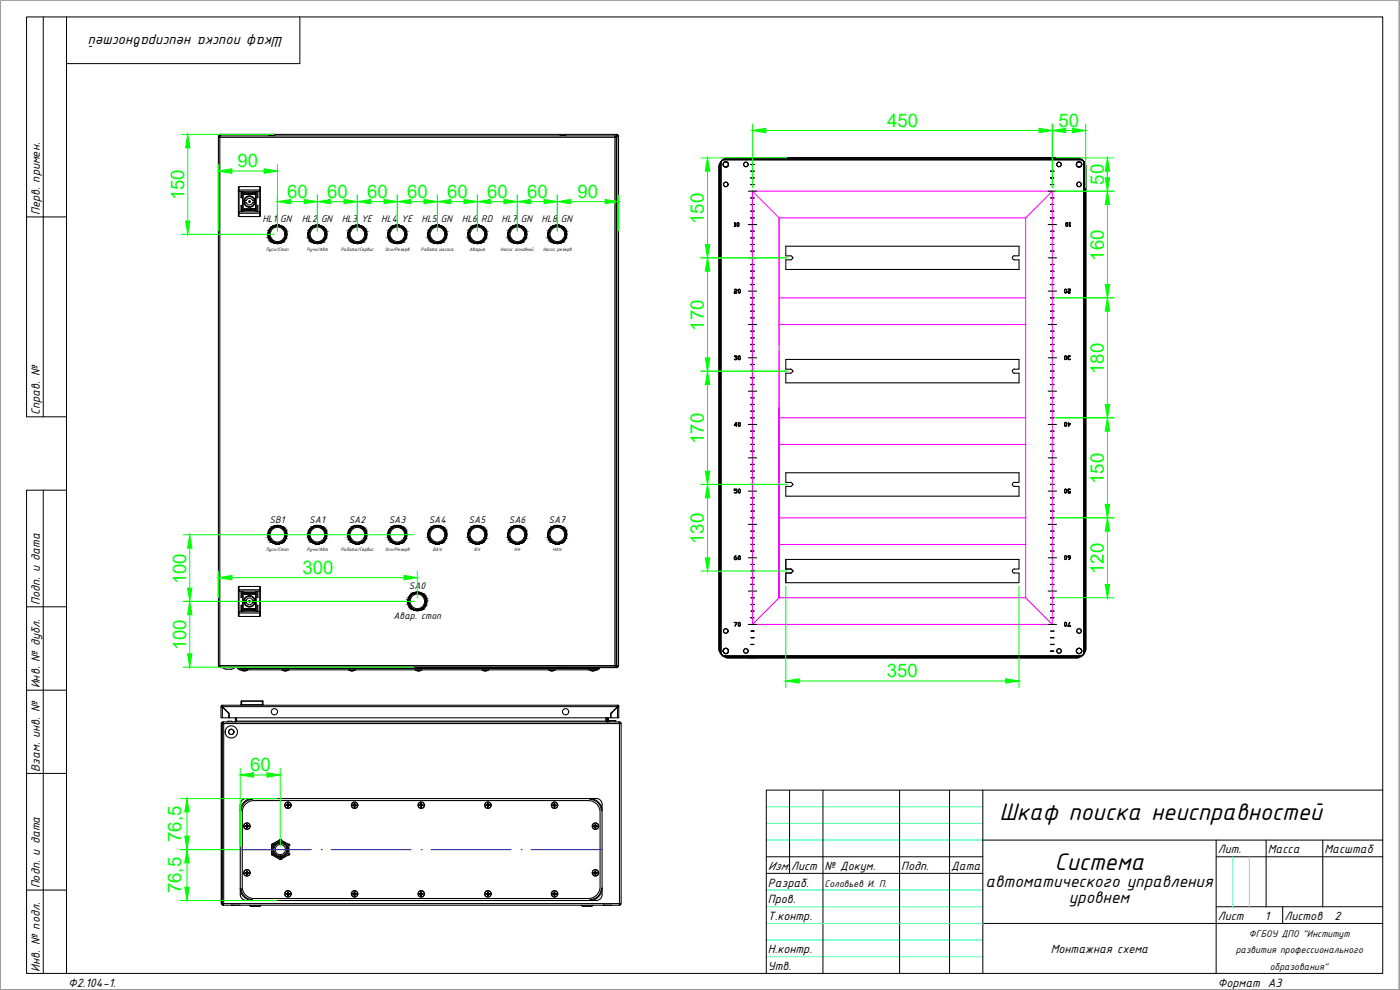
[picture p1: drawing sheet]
<svg xmlns="http://www.w3.org/2000/svg" width="420mm" height="297mm" viewBox="0 0 420 297" stroke-linecap="round" stroke-linejoin="round" font-family="sans-serif">
<defs><g id="words">
<g font-size="7.8">
<text x="300" y="246.1">Шкаф поиска неисправностей</text>
<text x="316.5" y="261.1">Система</text>
</g>
<g font-size="5.6" fill="#0f0">
<text x="266.2" y="38.1">450</text>
<text x="317.7" y="38.1">50</text>
<text x="71.3" y="50.2">90</text>
<text x="86.2" y="59.4">60</text>
<text x="98.2" y="59.4">60</text>
<text x="110.2" y="59.4">60</text>
<text x="122.2" y="59.4">60</text>
<text x="134.2" y="59.4">60</text>
<text x="146.2" y="59.4">60</text>
<text x="158.2" y="59.4">60</text>
<text x="173.4" y="59.4">90</text>
<text x="331.3" y="55.5" transform="rotate(-90 331.3 55.5)">50</text>
<text x="55.3" y="60.1" transform="rotate(-90 55.3 60.1)">150</text>
<text x="211.3" y="67.2" transform="rotate(-90 211.3 67.2)">150</text>
<text x="331.3" y="78.2" transform="rotate(-90 331.3 78.2)">160</text>
<text x="211.3" y="99.2" transform="rotate(-90 211.3 99.2)">170</text>
<text x="331.3" y="112.2" transform="rotate(-90 331.3 112.2)">180</text>
<text x="211.3" y="133.2" transform="rotate(-90 211.3 133.2)">170</text>
<text x="331.3" y="145.2" transform="rotate(-90 331.3 145.2)">150</text>
<text x="211.3" y="163.2" transform="rotate(-90 211.3 163.2)">130</text>
<text x="90.8" y="172.2">300</text>
<text x="331.3" y="172.2" transform="rotate(-90 331.3 172.2)">120</text>
<text x="55.9" y="175.3" transform="rotate(-90 55.9 175.3)">100</text>
<text x="55.9" y="195.2" transform="rotate(-90 55.9 195.2)">100</text>
<text x="266.2" y="203.2">350</text>
<text x="75" y="231.5">60</text>
<text x="54.3" y="252.7" transform="rotate(-90 54.3 252.7)">76,5</text>
<text x="54.3" y="268" transform="rotate(-90 54.3 268)">76,5</text>
</g>
<g font-size="5.4">
<text x="295.8" y="266.1">автоматического управления</text>
<text x="320.8" y="271.1">уровнем</text>
</g>
<text font-size="4.7" x="85" y="11.1" transform="rotate(-180 85 11.1)">Шкаф поиска неисправностей</text>
<g font-size="3.9">
<text x="12" y="64.6" transform="rotate(-90 12 64.6)">Перв. примен.</text>
<text x="12" y="124.6" transform="rotate(-90 12 124.6)">Справ. №</text>
<text x="12" y="181.6" transform="rotate(-90 12 181.6)">Подп. и дата</text>
<text x="12" y="206.6" transform="rotate(-90 12 206.6)">Инв. № дубл.</text>
<text x="12" y="231.6" transform="rotate(-90 12 231.6)">Взам. инв. №</text>
<text x="365.5" y="256">Лит.</text>
<text x="380.5" y="256">Масса</text>
<text x="397.5" y="256">Масштаб</text>
<text x="230.5" y="261.1">Изм.</text>
<text x="237.5" y="261.1">Лист</text>
<text x="247.5" y="261.1">№ Докум.</text>
<text x="270.5" y="261.1">Подп.</text>
<text x="285.5" y="261.1">Дата</text>
<text x="12" y="266.6" transform="rotate(-90 12 266.6)">Подп. и дата</text>
<text x="230.5" y="266.1">Разраб.</text>
<text x="230.5" y="271.1">Пров.</text>
<text x="230.5" y="276">Т.контр.</text>
<text x="365.5" y="276">Лист</text>
<text x="379.6" y="276">1</text>
<text x="385.5" y="276">Листов</text>
<text x="400.5" y="276">2</text>
<text x="230.5" y="286.1">Н.контр.</text>
<text x="315.3" y="286.1">Монтажная схема</text>
<text x="12" y="291.6" transform="rotate(-90 12 291.6)">Инв. № подл.</text>
<text x="230.5" y="291">Утв.</text>
<text x="20.5" y="296.1">Ф2.104-1.</text>
<text x="365.5" y="296.1">Формат А3</text>
</g>
<g font-size="3.1">
<text x="78.7" y="66.7">HL1 GN</text>
<text x="90.6" y="66.7">HL2 GN</text>
<text x="102.6" y="66.7">HL3 YE</text>
<text x="114.4" y="66.7">HL4 YE</text>
<text x="126.5" y="66.7">HL5 GN</text>
<text x="138.6" y="66.7">HL6 RD</text>
<text x="150.5" y="66.7">HL7 GN</text>
<text x="162.6" y="66.7">HL8 GN</text>
<text x="80.9" y="156.8">SB1</text>
<text x="92.8" y="156.8">SA1</text>
<text x="104.7" y="156.8">SA2</text>
<text x="116.7" y="156.8">SA3</text>
<text x="128.7" y="156.8">SA4</text>
<text x="140.7" y="156.8">SA5</text>
<text x="152.7" y="156.8">SA6</text>
<text x="164.6" y="156.8">SA7</text>
<text x="122.7" y="176.8">SA0</text>
<text x="118.1" y="185.8">Авар. стоп</text>
<text x="247.5" y="266.1">Соловьев И. П.</text>
<text x="374.8" y="281.1">ФГБОУ ДПО &quot;Институт</text>
<text x="370.8" y="286.1">развития профессионального</text>
<text x="381.1" y="291">образования&quot;</text>
</g>
<g font-size="1.6">
<text x="79.9" y="75.2">Пуск/Стоп</text>
<text x="92.1" y="75.2">Ручн/Авт</text>
<text x="102.3" y="75.2">Работа/Сервис</text>
<text x="115.6" y="75.2">Осн/Резерв</text>
<text x="126.3" y="75.2">Работа насоса</text>
<text x="140.9" y="75.2">Авария</text>
<text x="150.2" y="75.2">Насос основной</text>
<text x="163" y="75.2">Насос резерв</text>
<text x="79.9" y="165.3">Пуск/Стоп</text>
<text x="92.1" y="165.3">Ручн/Авт</text>
<text x="102.3" y="165.3">Работа/Сервис</text>
<text x="115.6" y="165.3">Осн/Резерв</text>
<text x="129.9" y="165.3">ВАУ</text>
<text x="142.3" y="165.3">ВУ</text>
<text x="154.3" y="165.3">НУ</text>
<text x="165.9" y="165.3">НАУ</text>
</g>
</g></defs>
<g fill="none" stroke="#000" stroke-width=".32">
<path d="M66.4 217.1h.2v54h-.2zM66.4 217.1l.5-.5v.5M66.7 211.9l-.1 .1M66.7 212.2l2 1.9v1.3h-2zM66.7 212h118.6l-2 2.1v1.3h-114.5v-1.3zM66.9 216.9l-.2 .2M66.9 216.6h.1M67 217.1h-.3v54h.3M67 216.6h118.8v.5M67 216.6l.1 .5M67.1 217.1h118.8v54h-118.8zM68.1 216.6l.4-.2 1.4 .2"/>
<path d="M70.6 215.4v1M70.9 216.5l-.3-.1-.2 .2M70.9 215.4v1M71 216.4l-.5 .2M71 216.4h110.8l.5 .2M71 215.4v1M72.3 211.5v.1M72.5 210.4v1l-.2 .1v-.9M72.5 211.6v-.2h6.2v.2M72.5 210.4h6.2M72.5 210.3v.1M72.5 210.3l6.2 .1"/>
<path d="M72.5 210.3l-.1 .2M72.6 210.4l-.2 .1M78.7 210.4v1l.2 .1v-.9M78.8 210.4l.2 .1M78.8 210.3l.2 .2M78.9 211.5v.1M181.8 215.4v1M181.9 215.4v1M182.1 216.4l.3 .2M182.1 216.4l-.2 .1M182.1 215.4v1M182.3 215.4l.1 1 .4 .2"/>
<path d="M182.6 215.4l.1 .8 2.1 .1v.3M183 216.3h1.6M183.4 214.1l1.9-1.9v3.2h-1.9zM183.7 213.7l-.1 .1M183.9 213.5l-.2 .2M184.1 213.2h.1M185.1 212.2v.1M185.3 212h.1M185.4 211.9l.1 .1M185.4 211.6h-118.8l.1 .4-.1-.4-.3 .4 .4 .2-.4-.2v3.4h.4M185.4 211.6l-.1 .4M185.4 211.6l.3 .4"/>
<path d="M185.7 212l-.4 .2 .4-.2v3.4h-.4M185.8 216.6h.1M185.8 216.9h.1M185.9 217.1h.5v54h-.5M186.2 217.1l-.3-.5 .5 .5M66.6 227.3h.1M66.6 228.8h.1M73.9 239.6h1.9M73.9 239.6a1.82 1.82 0 0 0-1.8 1.8M75.8 239.9a3.4 3.4 0 0 0-3.4 3.4M177 239.6h1.9M177 239.9a3.4 3.4 0 0 1 3.4 3.4"/>
<path d="M178.9 239.6a1.82 1.82 0 0 1 1.8 1.8M72.1 241.4v1.9M73.2 240.7l1.2-.8 1.4-.3h101.2a3.7 3.7 0 0 1 3.7 3.7v23.2a3.7 3.7 0 0 1-3.7 3.7h-101.2a3.7 3.7 0 0 1-3.7-3.7v-23.2l.1-1.1zM73.6 247.8l.6-.4 .4 .6-.3 .1-.3 .3zM73.6 248l.3 .1M73.6 247.8l.1 .1M73.6 247.9v.1M73.7 241.2l1.2-.7 1.3-.3h100.4a3.5 3.5 0 0 1 3.5 3.5v22.4a3.5 3.5 0 0 1-3.5 3.5h-100.4a3.5 3.5 0 0 1-3.5-3.5v-22.4a3.3 3.3 0 0 1 1-2.5zM73.9 248l.1 .4M73.9 247.8h-.2M74 247.4l-.1 .3M74 247.4h.2"/>
<path d="M74 248.4h.2M74.2 247.4l-.1 .1 .4 .3M74.4 247.9l.2 .1M74.5 248l-.4 .2 .1 .2M74.6 247.9v.1M74.6 247.8l-.2 .1M85.9 241.5l.1 .1-.1 .1M85.9 241.5v.2M86 241.7l.3 .1M86.2 241.8l.1 .3M86.2 241.4l-.2 .1M86.3 241.1l.6 .4-.4 .6-.6-.4 .3-.3z"/>
<path d="M86.3 241.1l.1 .2M86.3 241.2v.2M86.3 242.1h.2M86.3 241.1h.2M86.5 241.2l.1 .2M86.5 241.1l-.1 .2M86.5 241.4l.2 .1M86.5 241.8v.3M86.7 241.7l-.1 .1M86.9 241.5v.2M86.9 241.5l-.2 .1 .2 .1M105.9 241.5l.1 .1-.1 .1"/>
<path d="M105.9 241.5v.2M106 241.7l.2 .1M106.3 241.8v.2M106.3 241.1l.6 .4-.4 .6-.6-.4 .3-.3zM106.3 241.2l-.3 .3M106.4 242l-.1 .1h.2M106.5 241.2l.3 .3M106.5 241.1h-.2l.1 .2M106.5 241.1l-.1 .2M106.6 241.8l-.1 .3M106.8 241.7l-.3 .1M106.8 241.6l.1-.1v.2z"/>
<path d="M125.9 241.5l.1 .1-.1 .1zM126 241.7l.3 .1M126.2 241.4l-.2 .1M126.2 241.8l.1 .3M126.3 241.1l.6 .4-.4 .6-.6-.4 .3-.3zM126.3 241.1l.1 .2M126.3 241.2v.2M126.3 241.1h.2l-.1 .2M126.4 242l.1 .1h-.2M126.5 241.2l.3 .3M126.5 241.8v.2M126.8 241.7l-.2 .1"/>
<path d="M126.9 241.5v.2M126.9 241.5l-.1 .1 .1 .1M145.9 241.5l.2 .1-.2 .1M145.9 241.5v.2M146.1 241.7l.1 .1M146.3 241.8v.2M146.3 241.1l.6 .4-.4 .6-.6-.4 .3-.3zM146.3 241.2l-.2 .3M146.4 242v.1M146.4 241.1v.2M146.5 241.2l.1 .2M146.5 241.1l-.1 .2"/>
<path d="M146.5 241.4l.3 .1M146.5 241.8v.3M146.8 241.7l-.2 .1M146.8 241.6l.1 .1zM165.9 241.5l.2 .1zM166.1 241.7l.1 .1M166.3 241.8v.3M166.3 241.1l.6 .4-.4 .6-.6-.4 .3-.3zM166.3 241.1l.1 .2M166.3 241.2l-.2 .3M166.3 242.1h.1M166.3 241.1h.1"/>
<path d="M166.4 242l.1 .1M166.5 241.2l.3 .3M166.5 241.1l-.1 .2M166.5 241.8v.2M166.8 241.7l-.2 .1M166.9 241.5v.2M166.9 241.5l-.1 .1 .1 .1M178.2 247.8l.6-.4 .4 .6-.6 .4zM178.2 248h.3M178.2 247.8l.1 .1M178.2 247.9v.1M178.5 247.7l-.2 .1"/>
<path d="M178.5 248.1l.1 .1M178.6 247.5l-.1 .3M178.7 248.2l.1 .2M178.8 247.5l.3 .3M178.8 247.4l-.1 .1M179 247.9l.2 .1M179.1 248l-.3 .2M179.2 247.9v.1M179.2 247.8l-.2 .1M180.7 241.4v1.9M66.4 271.1l.5 .5M66.6 271.1l.3 .2"/>
<path d="M66.9 271.1l.1 .3zM66.9 271.4h.1M67 271.4v.2M67.1 271.1l-.1 .5h118.8l.1-.5M69.5 271.6h2.3M72.1 266.5a3.4 3.4 0 0 0 .5 3.2 3.4 3.4 0 0 0 3.2 .5M72.4 266.5a3.4 3.4 0 0 0 3.4 3.4M73.6 261.8l.6-.4 .4 .6-.3 .1-.3 .3zM73.6 261.8v.2M73.7 262l.2 .1M73.7 261.9l-.1 .1M73.9 261.7l-.3 .1"/>
<path d="M73.9 262l.1 .4M74 261.4l-.1 .4M74 262.4h.2M74 261.4h.2M74.2 261.4l.1 .4M74.3 261.7l.2 .1M74.4 261.9l.2 .1M74.5 262l-.4 .3 .1 .1M74.6 261.8v.2M74.6 261.8l-.2 .1M74.8 271.6l.3 .3M75.1 271.8l.2 .1"/>
<path d="M75.1 271.9h3M78.1 271.8l-2.8 .1M78.4 271.6l-.3 .3M85.9 268.3l.3 .1M85.9 268.1v.2M86.2 268l-.3 .1M86.3 268.4v.3M86.3 267.7l.6 .4-.3 .3-.1 .3-.6-.4 .3-.3zM86.3 267.7v.3M86.3 268.7h.2M86.3 267.7h.2M86.5 267.7v.3"/>
<path d="M86.5 268.4v.3M86.6 268l.3 .1M86.9 268.1v.2M86.9 268.3l-.3 .1M105.9 268.3l.1-.1 .3 .4M105.9 268.1v.2M106.3 267.7l.6 .4-.3 .3-.1 .3-.6-.4 .3-.3zM106.3 267.7l.1 .2M106.3 267.8l-.3 .4-.1-.1M106.3 268.7h.2M106.3 267.7h.2M106.4 268.6l-.1 .1"/>
<path d="M106.5 267.7v.3l.4 .1M106.9 268.1v.2M106.9 268.3l-.4 .1v.3M125.9 268.3l.3 .1M125.9 268.1v.2M126.3 268l-.4 .1M126.3 268.4v.3M126.3 267.7l.6 .4-.3 .3-.1 .3-.6-.4 .3-.3zM126.3 267.7l-.1 .3M126.3 268.7h.2M126.3 267.7h.2M126.4 268.6l.1 .1"/>
<path d="M126.5 267.8l.3 .4 .1-.1M126.5 267.7l-.1 .2M126.9 268.1v.2M126.9 268.3l-.1-.1-.3 .4M145.9 268.3l.2-.1 .2 .4M145.9 268.1v.2M146.3 267.7l.6 .4-.3 .3-.1 .3-.6-.4 .3-.3zM146.3 267.7l.1 .2M146.3 267.8l-.2 .4-.2-.1M146.3 268.7h.1M146.3 267.7h.1M146.4 268.6l-.1 .1"/>
<path d="M146.5 267.7v.3M146.6 268.4l-.1 .3M146.6 268l.3 .1M146.9 268.1v.2M146.9 268.3l-.4 .1M165.9 268.3l.4 .1v.3M165.9 268.1v.2M166.3 267.7l.6 .4-.4 .6-.3-.3-.3-.1 .3-.3zM166.3 267.7v.3l-.4 .1M166.3 268.7h.1M166.3 267.7h.1M166.4 268.6l.1 .1"/>
<path d="M166.5 267.8l.3 .4 .1-.1M166.5 267.7l-.1 .2M166.9 268.1v.2M166.9 268.3l-.1-.1-.3 .4M174.4 271.6l.3 .3M174.7 271.8h3M174.7 271.9h3M177 270.2h1.9M178 271.6l-.3 .3M178.2 261.8l.6-.4 .4 .6-.6 .4zM178.2 261.8v.2M178.3 262l.2 .1"/>
<path d="M178.3 261.9l-.1 .1M178.5 261.7l-.3 .1M178.5 262l.1 .3M178.6 261.5l-.1 .3M178.6 262.4h.2M178.7 262.3l-.1 .1M178.7 262.3l.1 .1M178.8 261.5l.1 .3M178.8 261.4l-.1 .1M178.9 261.7l.2 .1M179 261.9l.2 .1M179.1 262l-.3 .3"/>
<path d="M179.2 261.8v.2M179.2 261.8l-.2 .1M180.4 266.5a3.4 3.4 0 0 1-3.4 3.4M180.7 266.5v1.9M180.7 268.4a1.82 1.82 0 0 1-1.8 1.8M181 271.6h2.3M185.8 271.6h.1M186.2 271.1l-.3 .5 .5-.5"/>
<circle cx="69.4" cy="219.6" r="1.84"/>
<circle cx="69.4" cy="219.6" r=".79"/>
<circle cx="82.4" cy="213.6" r=".93"/>
<circle cx="169.7" cy="213.6" r=".93"/>
<circle cx="74.1" cy="247.9" r=".97"/>
<circle cx="74.1" cy="247.9" r=".93"/>
<circle cx="86.4" cy="241.6" r=".97"/>
<circle cx="86.4" cy="241.6" r=".93"/>
<circle cx="106.4" cy="241.6" r=".97"/>
<circle cx="106.4" cy="241.6" r=".93"/>
<circle cx="126.4" cy="241.6" r=".97"/>
<circle cx="126.4" cy="241.6" r=".93"/>
<circle cx="146.4" cy="241.6" r=".97"/>
<circle cx="166.4" cy="241.6" r=".97"/>
<circle cx="166.4" cy="241.6" r=".93"/>
<circle cx="178.7" cy="247.9" r=".97"/>
<circle cx="178.7" cy="247.9" r=".93"/>
<circle cx="74.1" cy="261.9" r=".97"/>
<circle cx="74.1" cy="261.9" r=".93"/>
<circle cx="86.4" cy="268.2" r=".97"/>
<circle cx="86.4" cy="268.2" r=".93"/>
<circle cx="106.4" cy="268.2" r=".97"/>
<circle cx="106.4" cy="268.2" r=".93"/>
<circle cx="126.4" cy="268.2" r=".97"/>
<circle cx="126.4" cy="268.2" r=".93"/>
<circle cx="146.4" cy="268.2" r=".97"/>
<circle cx="166.4" cy="268.2" r=".97"/>
<circle cx="166.4" cy="268.2" r=".93"/>
<circle cx="178.7" cy="261.9" r=".97"/>
<circle cx="178.7" cy="261.9" r=".93"/>
</g>
<g fill="#000">
<circle cx="69.5" cy="271.6" r=".16"/>
<circle cx="71.8" cy="271.6" r=".16"/>
<circle cx="181" cy="271.6" r=".16"/>
<circle cx="183.3" cy="271.6" r=".16"/>
</g>
<!-- layer: MAIN-1 -->
<g fill="none" stroke="#000" stroke-width=".3">
<path d="M81.6 253.3l-.1 2.4a1.61 1.61 0 0 0 1.4 1.5l1.2 .7M84.1 251.9v1.5M84.1 256.4v1.5M84.1 253.4a1.53 1.53 0 0 0-1.5 1.5 1.53 1.53 0 0 0 1.5 1.5M84.1 253.4a1.53 1.53 0 0 1 1.6 1.5 1.53 1.53 0 0 1-1.6 1.5M84.1 251.9l2.5 1.4M84.1 251.9l-2.6 1.4M86.7 253.3v3.1l-2.6 1.5"/>
<circle cx="84.1" cy="254.9" r="2.52"/>
</g>
<!-- layer: MAIN-2 -->
<g fill="none" stroke="#000" stroke-width=".3">
<path d="M81.5 253.5h.1M81.5 256.2l.2 .3M81.5 253.6h.1M81.5 256.2h.1M81.5 256.3h.1M81.5 253.3h.1M81.5 256.5h.1M81.7 256.5h.1M81.7 253.3h.1M81.7 253.3l-.2 .3M82.2 254.9h.4M83.9 257.8h.1"/>
<path d="M83.9 252h.1M83.9 257.8h.4M83.9 252h.4M84 257.9h.1M84 251.9h.1M84.1 256.8h.1M84.1 253h.1M84.1 257.1h.1M84.1 252.7h.1M84.1 257.2h.1M84.1 252.6h.1M84.1 252.4h.1"/>
<path d="M84.1 257.4h.1M84.1 253a1.92 1.92 0 0 1 1.9 1.9 1.92 1.92 0 0 1-1.9 1.9M84.1 252.7a2.17 2.17 0 0 1 2.2 2.2 2.17 2.17 0 0 1-2.2 2.2M84.1 252.6a2.28 2.28 0 0 0-2.3 2.3 2.28 2.28 0 0 0 2.3 2.3M84.1 252.7a2.17 2.17 0 0 0-2.1 2.2 2.17 2.17 0 0 0 2.1 2.2M84.1 253a1.92 1.92 0 0 0-1.9 1.9 1.92 1.92 0 0 0 1.9 1.9M84.1 252.6a2.28 2.28 0 0 1 2.3 2.3 2.28 2.28 0 0 1-2.3 2.3M84.2 251.9h.1M84.2 257.9h.1M84.3 257.8h.1M84.3 252h.1M85.6 254.9h.4"/>
<path d="M86.5 253.3h.1M86.5 256.5h.1M86.6 253.3l.1 .3M86.6 253.3h.1M86.6 256.5h.1M86.7 256.3h.1M86.7 256.2h.1M86.7 253.6h.1M86.7 253.5h.1M86.7 256.2l-.1 .3"/>
</g>
<path d="M54.1 239.6h29M72.1 230.5v23.4M76.1 232.5h4M84.1 230.5v23.4M54.1 254.9h29M56.1 243.6v7.3M56.1 258.9v7.3M54.1 270.2h29" fill="none" stroke="#0f0" stroke-width=".3"/>
<g fill="#0f0" stroke="#0f0" stroke-width=".3">
<path d="M80.1 231.8l4 .7-4 .7z"/>
<path d="M72.1 232.5l4-.7v1.4z"/>
<path d="M56.1 254.9l.7 4h-1.3z"/>
<path d="M55.5 266.2h1.3l-.7 4z"/>
<path d="M55.5 250.9h1.3l-.7 4z"/>
<path d="M56.1 239.6l.7 4h-1.3z"/>
</g>
<path d="M159.4 254.9h21.3" fill="none" stroke="#00f" stroke-width=".32"/>
<circle cx="156.4" cy="254.9" r=".16" fill="#00f"/>
<path d="M129.4 254.9h24" fill="none" stroke="#00f" stroke-width=".32"/>
<circle cx="126.4" cy="254.9" r=".16" fill="#00f"/>
<path d="M99.4 254.9h24" fill="none" stroke="#00f" stroke-width=".32"/>
<circle cx="96.4" cy="254.9" r=".16" fill="#00f"/>
<path d="M72.1 254.9h21.3" fill="none" stroke="#00f" stroke-width=".32"/>
<g fill="none" stroke="#000" stroke-width=".32">
<path d="M65.6 40.9h.1M65.6 40.8v.1M65.7 40.9l-.1 .1M65.9 41.2h.1M66 41.2h118.5v158.5h-118.5zM66 40.8l-.5 .4M66.1 40.6l.1-.3-.3 .1-.2 .4M66.1 40.6l.1 .2M66.1 40.6l-.2 .2M66.3 40.8l-.1-.5h118.9l-.2 .7 .2-.2M71.5 57h.3v.4h-.3zM71.5 57.4v6.2"/>
<path d="M71.8 57.4h6.2v6.2M71.8 57.4v6.2h6.2M71.8 56h6.2M72.3 57.5l.1 1.9zM72.8 57.6v5.8M72.8 57.6l.2-.1v5.9h-.2M73.6 58.1h.6zM73.7 58.1h.4M73.7 58.1h.2M73.9 58l.2 .1M73.9 58l-.2 .1M73.9 58l.2 .1h-.4"/>
<path d="M73.9 58.1h-.2M73.9 58.1h.1M74 57.9h-.8l.1 .4 .9-.1h-.6M74 57.9h-.6v.4h.3l-.1-.1M74 57.9h.1M74.3 57.8l.6 .1 .1 .2-.7 .2zM74.5 57.9l.3 .1v.2l-.3 .1zM75.1 57.8h.3v.3l.4-.3-.3 .3 .3 .2-.4-.2-.3 .2zM75.8 58l.7-.1-.5 .2 .5 .2h-.5zM76.4 58h.1M76.7 57.6v5.8M76.7 57.6h.2v5.8h-.2"/>
<path d="M77.2 57.5l.1 1.9zM78 57l.1 .4h-.1zM78 57h-6.2v-1l-.3 .2v.9M78 57v-1l.1 1.1M78.1 57.4v6.2M80.6 40.7h1.9M168 40.7h1.9M184.5 40.8h-118.5l-.1 .4h-.4v158.5h.4M184.5 40.8v.4M184.5 40.8l.5 .4M184.6 41.2h.4v158.5h-.4M184.6 40.8h.5"/>
<path d="M185 40.8v158.9h-119.5l.5 .5M185.1 40.9l-.2 .2 .2-.2v158.8l-.1-.2M185.1 40.9h.5v158.9l-.5-.1M185.1 40.6v-.3l.3 .1 .2 .4M185.1 40.6v.2M185.1 40.9h.1M185.2 40.6l.2 .2M185.4 40.8l-.3 .1M185.4 40.9h.2M185.4 40.8v.1M185.6 40.8v.1M215.9 49.6l.3-.2v146l-.4-.5z"/>
<path d="M216.4 48.5v147.7l-.6-1.2v-145.3zM217 47.9l1.2-.5h105.3l1.2 .5M217 47.9h107.7M217 47.9l-.6 .6M217.7 47.7a1.59 1.59 0 0 0-1.5 1.6M217.8 47.7l-.1 .1M218 47.5l105.5-.1 .4 .3h-106.1zM224.6 57.4h2.5M225.3 51.3l1 .1zM225.3 53.3l1 .1zM225.3 59.3l1 .1zM225.3 55.4h1"/>
<path d="M225.3 49.4h1M225.3 49.4h.1M225.3 55.4h.1M225.8 57.4v64.9M226.3 49.4h.1M226.3 55.4h.1M314.6 57.4h2.5M315.3 59.3l1 .1zM315.3 55.4h1zM315.3 53.3l1 .1zM315.3 51.3l1 .1zM323.9 47.7l.1 .1"/>
<path d="M324 47.7a1.6 1.6 0 0 1 1.4 1.5M324.7 47.9l.6 .6M325.3 48.5l.5 1.2v145.3l-.5 1.2zM325.4 49.4l.4 .4v145.1l-.4 .5zM325.4 49.2l.1 .1M71.5 63.6h.3v.4l-.3-.1zM71.5 63.9v.9l.3 .2v-1M71.8 65h6.2M72.3 61.6l.1 1.9zM73.2 62.7h.1M73.2 62.7l.7 .2-.7 .2 .5-.2zM73.9 62.6l.5 .3-.4 .2 .2-.2z"/>
<path d="M74.4 62.6h.1v.5h-.1zM74.6 62.8l.8-.2v.5h-.6zM74.9 62.7h.3v.4l-.3-.1zM75.1 62.6l-.1 .1M75.6 62.8l.5 .1zM75.6 62.9h.5zM75.7 62.9h.3zM75.7 63.1h.1M75.8 60.2h.4M75.8 60.8h.4M75.8 60.2a1.04 1.04 0 0 0-.9-.7 1.04 1.04 0 0 0-1 .7h-.3l-.1 .4 .1 .2h.3a1.01 1.01 0 0 0 1 .7 1.01 1.01 0 0 0 .9-.7M76.1 62.8h-.5l.8-.2v.5h-.7"/>
<path d="M76.1 62.8l-.1-.1h.3v.4h-.5M76.2 60.2v.6M77.2 61.6l.1 1.9zM78 63.6h.1l-.1 .4zM78.1 63.9l-.1 1.1v-1h-6.2M220.3 67l.3-.2v1.1l.2 .1h-.5l.3-.1v-1zM221.2 67l.2-.2 .4 .2v.8l-.2 .2-.4-.2zM221.4 66.8l.3 .2-.2 .9-.3-.1zM224.6 67.4h2.5M224.6 77.4h2.5M225.3 61.3h1zM225.3 75.3l1 .1z"/>
<path d="M225.3 63.3l1 .1zM225.3 65.3l1 .1zM225.3 69.3l1 .1zM225.3 71.3l1 .1zM225.3 79.3l1 .1zM225.3 73.3v.1M225.3 73.3h1M226.3 61.3v.1M226.3 73.3v.1M304.4 76.8h1.4v-2.9h-70v2.9l1.4-.1a.62 .62 0 0 1 .6 .6 .62 .62 0 0 1-.6 .7h-1.4v2.9h70v-2.9h-1.4M304.4 76.7a.62 .62 0 0 0-.6 .6 .62 .62 0 0 0 .6 .7M314.6 67.4h2.5"/>
<path d="M314.6 77.4h2.5M315.3 73.4l1-.1zM315.3 69.3l1 .1zM315.3 63.3l1 .1zM315.3 61.3l1 .1zM315.3 65.3l1 .1zM315.3 71.3l1 .1zM315.3 73.3v.1M315.3 75.3l1 .1zM315.3 79.3l1 .1zM320.1 66.7l.4 .3v.7l-.2 .2-.4-.2v-.7zM320.1 66.8l.3 .2-.1 .9-.4-.2z"/>
<path d="M320.9 66.7h.4l-.2 .1v1.1l.2-.2-.2 .2-.1-1.1zM220.3 87l.3-.2 .6 .2-.2 .4-.6 .2v.3h.8h-.9v-.3l.8-.4-.2-.4zM221.5 87l.3-.2 .4 .2v.7l-.2 .2-.5-.2zM221.8 86.8l.3 .2-.2 .9-.3-.2zM224.6 87.3h2.5M224.6 97.4h2.5M225.3 81.3l1 .1zM225.3 83.3l1 .1zM225.3 85.3l1 .1zM225.3 91.3l1 .1zM225.3 93.3l1 .1zM225.3 95.3l1 .1z"/>
<path d="M225.3 99.3l1 .1zM225.3 89.3v.1M225.3 89.3h1M226.3 89.3v.1M314.6 87.3h2.5M314.6 97.4h2.5M315.3 99.3l1 .1zM315.3 85.3l1 .1zM315.3 93.3l1 .1zM315.3 81.3l1 .1zM315.3 83.3l1 .1zM315.3 89.3v.1"/>
<path d="M315.3 91.3l1 .1zM315.3 95.3l1 .1zM315.3 89.3h1M316.3 89.3v.1M319.7 86.7l.4 .3v.7l-.2 .2-.4-.2v-.7zM319.7 86.8l.3 .2-.1 .9-.4-.2zM320.5 86.7h.8v.5l-.8 .3 .2 .4 .5-.2-.1 .2h-.4l-.2-.4 .6-.2 .1-.5zM220.3 107l.3-.2 .6 .2-.2 .4 .2 .3-.2 .2-.7-.2h.8l-.4-.3 .4-.4-.2-.2zM221.5 107l.3-.2 .4 .2v.7l-.2 .2-.5-.2zM221.8 106.8l.3 .2-.2 .9-.3-.2zM224.6 107.4h2.5M224.6 117.4h2.5"/>
<path d="M225.3 101.3l1 .1zM225.3 115.3l1 .1zM225.3 119.3h1zM225.3 103.3l1 .1zM225.3 109.3l1 .1zM225.3 113.3l1 .1zM225.3 105.3h1M225.3 105.3v.1M225.3 111.3v.1M225.3 111.3h1M226.3 105.3v.1M226.3 111.3v.1"/>
<path d="M226.3 119.3v.1M304.4 110.8h1.4v-3h-70v3l1.4-.1a.62 .62 0 0 1 .6 .7 .62 .62 0 0 1-.6 .6h-1.4v2.9h70v-2.9h-1.4M304.4 110.7a.62 .62 0 0 0-.6 .7 .62 .62 0 0 0 .6 .6M314.6 107.4h2.5M314.6 117.4h2.5M315.3 101.3l1 .1zM315.3 103.3l1 .1zM315.3 105.3v.1M315.3 109.3l1 .1zM315.3 111.3v.1M315.3 113.3l1 .1zM315.3 115.3l1 .1z"/>
<path d="M315.3 119.3v.1M315.3 105.3h1M315.3 119.3h1M315.3 111.3h1M316.3 105.3v.1M316.3 111.3v.1M316.3 119.3v.1M319.7 106.8l.4 .1v.8l-.2 .2-.4-.2v-.7zM319.7 106.8l.3 .2-.1 .9-.4-.2zM320.5 107l.2-.2 .6 .1-.6-.1-.2 .2 .4 .3-.4 .4 .6 .2 .1-.2-.1 .2-.6-.2 .1-.4zM220.9 126.8v.7h-.5zM221 126.7v.8l.2 .1-.3 .4v-.4h-.6z"/>
<path d="M221.8 126.8l.4 .2v.7l-.2 .3-.5-.3v-.7zM221.8 126.8l.3 .2-.2 .9-.3-.2zM224.6 127.4h2.5M224.6 137.4h2.5M225.3 133.3l1 .1zM225.3 121.3l1 .1zM225.3 123.3l1 .1zM225.3 129.3l1 .1zM225.3 135.3l1 .1zM225.3 139.3l1 .1zM225.3 131.3h1M225.3 125.3v.1"/>
<path d="M225.3 131.3v.1M225.3 125.3h1M226.3 125.3v.1M226.3 131.3v.1M314.6 127.4h2.5M314.6 137.4h2.5M315.3 133.3l1 .1zM315.3 129.3l1 .1zM315.3 121.3l1 .1zM315.3 123.3l1 .1zM315.3 125.3v.1M315.3 131.3v.1"/>
<path d="M315.3 135.3l1 .1zM315.3 139.3l1 .1zM315.3 131.3h1M315.3 125.3h1M316.3 125.3v.1M316.3 131.3v.1M319.5 126.9h.5l-.1 .9-.4-.1zM319.7 126.7l.4 .2v.8l-.2 .2-.4-.2v-.8zM320.6 126.7l.1 .4h.6l-.7 .9v-.9h-.1zM320.7 127.1h.5l-.5 .7zM220.3 146.8h.9h-.8v.3l.8 .2-.2 .6-.7-.2 .6 .2 .2-.2-.2-.5h-.6zM221.5 147l.3-.2 .4 .2v.7l-.2 .2-.5-.2z"/>
<path d="M221.8 146.8l.3 .2-.2 .9-.3-.2zM224.6 147.4h2.5M224.6 157.3h2.5M225.3 153.3l1 .1zM225.3 155.3l1 .1zM225.3 159.3l1 .1zM225.3 141.3l1 .1zM225.3 143.3l1 .1zM225.3 145.3l1 .1zM225.3 149.3l1 .1zM225.3 151.3l1 .1zM304.4 144.7h1.4v-2.8h-70v2.8h1.4a.62 .62 0 0 1 .6 .6 .62 .62 0 0 1-.6 .6h-1.4v3h70v-3h-1.4"/>
<path d="M304.4 144.7a.62 .62 0 0 0-.6 .6 .62 .62 0 0 0 .6 .6M314.6 147.4h2.5M314.6 157.3h2.5M315.3 159.3l1 .1zM315.3 143.3l1 .1zM315.3 141.3l1 .1zM315.3 145.3l1 .1zM315.3 149.3l1 .1zM315.3 151.3l1 .1zM315.3 153.3l1 .1zM315.3 155.3l1 .1zM319.5 146.9l.2-.2 .4 .2v.8l-.2 .2-.4-.2z"/>
<path d="M319.5 146.9l.2-.1 .3 .1-.1 .9-.4-.1zM320.5 146.9l.2-.2 .6 .2h-.8l.2 .6h.6v.4h-.8l.7-.1v-.3l-.7-.2zM71.5 177h.3v.3h-.3zM71.5 177.3v6.3M71.8 177.3h6.2v6.3M71.8 177.3v6.3h6.2M71.8 176h6.2M72.3 177.5l.1 1.8zM72.8 177.6v5.7M72.8 177.5h.2v5.8M73.4 177.8v.5h.3l-.1-.2M73.6 178.1h.6z"/>
<path d="M73.6 178.1l.3 .1M73.6 178h.5zM73.9 178l-.2 .1h.2M73.9 178h-.2l.4 .1M73.9 178.1h.1M73.9 178l.2 .1M73.9 177.8h-.7v.5h.8l.1-.3M73.9 177.8h.1M74.2 178l-.3 .2M74.3 177.8h.6l.1 .4-.7 .1zM74.5 177.9h.3v.3h-.3zM75.1 177.8h.3v.5h-.3z"/>
<path d="M75.4 178l.4-.2-.3 .2 .3 .3-.4-.2M75.8 177.9l.7-.1-.5 .2 .5 .3-.7-.1zM76.4 177.9h.1M76.7 177.6v5.7M76.7 177.5h.2v5.8M77.2 177.5l.1 1.8zM78 177l.1 .3h-.1zM78 177h-6.2v-1l-.3 .1v.9M78 177v-1l.1 1M78.1 177.3v6.3M220.3 167.1l.7-.3-.6 .5h.6l.2 .4-.6 .2zM220.4 167.4h.5l.2 .3-.5 .2z"/>
<path d="M221.5 166.9l.3-.1 .4 .1v.8l-.2 .2-.5-.2zM221.8 166.8l.3 .2-.2 .9-.3-.2zM224.6 167.4h2.5M224.6 177.3h2.5M225.3 163.3h1zM225.3 165.3l1 .1zM225.3 169.3h1zM225.3 171.3l1 .1zM225.3 173.3l1 .1zM225.3 175.3l1 .1zM225.3 179.3l1 .1zM225.3 161.3l1 .1z"/>
<path d="M226.3 163.3v.1M226.3 169.3v.1M237.2 171.9h-1.4v2.9M237.2 170.7h-1.4v-2.8h70v2.8h-1.4M237.2 170.7a.62 .62 0 0 1 .6 .6 .62 .62 0 0 1-.6 .6M304.4 171.9h1.4v2.9h-70M304.4 170.7a.62 .62 0 0 0-.6 .6 .62 .62 0 0 0 .6 .6M314.6 167.4h2.5M314.6 177.3h2.5M315.3 173.3l1 .1zM315.3 169.4l1-.1zM315.3 171.3l1 .1z"/>
<path d="M315.3 161.3l1 .1zM315.3 163.3v.1M315.3 165.3l1 .1zM315.3 169.3v.1M315.3 175.3v.1M315.3 179.3l1 .1zM315.3 175.3h1M315.3 163.3h1M316.3 163.3v.1M316.3 175.3v.1M319.5 166.9l.2-.2 .4 .2v.8l-.2 .2-.4-.2zM319.5 166.9l.2-.1 .3 .1-.1 1-.4-.2z"/>
<path d="M320.5 166.9l.2-.2 .6 .2v.6l-.4 .4h-.2l.5-.6h-.5zM320.5 166.9l.6-.1 .1 .5h-.5zM66 199.7v.5h118.5v-.5M71.5 183.6h.3v.3h-.3zM71.5 183.9v.8l.3 .3v-1.1M71.8 185h6.2M72.3 183.3l.1-1.8 .1 1.8M72.3 183.3h.2M72.8 183.3h.2M73.2 182.7h.1M73.4 182.6h.4l.1 .4-.7 .1 .5-.1zM73.4 182.6l-.2 .1"/>
<path d="M73.9 182.6l.5 .2-.4 .3 .2-.2zM74.4 182.6h.1v.5h-.1zM74.8 182.7l.6-.1v.5h-.6zM74.9 182.8l.3-.1v.4zM75.6 182.8l.1-.2h.7v.5h-.7M75.6 182.8l.5 .1M75.6 182.8h.5M75.6 182.8l.2 .1M75.7 182.8h.1M75.7 182.8h.4M75.7 183.1h.1M75.8 180.8h.4"/>
<path d="M75.8 180.2h.4M75.8 180.1a1.03 1.03 0 0 0-1-.7 1.03 1.03 0 0 0-.9 .8l-.3-.1-.1 .4 .1 .3 .3-.1a1.01 1.01 0 0 0 1 .7 1.01 1.01 0 0 0 .9-.7M75.8 182.7l.3 .1M75.8 182.7l-.2 .1M76 182.8l-.2 .1M76 182.6l.1 .3M76.2 180.1v.6M76.3 182.6v.5h-.5M76.7 183.3h.2M77.2 183.3l.1-1.8 .1 1.8M77.2 183.3h.2M78 183.6h.1v.3z"/>
<path d="M78.1 183.9l-.1 1.1v-1.1h-6.2M184.9 199.7l.2 .6h-118.9M184.9 199.8h.2M185 199.7l-.5 .5M185 199.7l.1 .1M185 199.6l.1 .1M185.1 199.8v.3M185.1 199.7l.3 .1M185.1 199.7h.1M185.4 199.8l-.2 .2M185.4 199.8h.2M185.4 199.8h.1"/>
<path d="M185.6 199.8l-.4 .5M185.6 199.8h.1M216.2 195.3v.2a1.6 1.6 0 0 0 1.5 1.4M216.4 196.2l.6 .6M217 196.8l1.2 .5h105.3l1.2-.5M217 196.8h107.7M217.7 196.9h.1M217.8 197h106.1l-.5 .3h-105.2zM220.3 186.7h.9l-.6 1.2 .5-1.1zM221.5 186.9l.3-.2 .4 .2v.8l-.2 .2-.5-.2zM221.8 186.8l.3 .2-.2 .9-.3-.2zM224.6 187.4h2.5"/>
<path d="M224.6 197.3h2.5M225.3 181.3l1 .1zM225.3 183.3l1 .1zM225.3 185.3l1 .1zM225.3 189.3l1 .1zM225.3 191.3l1 .1zM225.3 193.3l1 .1zM314.6 187.4h2.5M315.3 195.3l1 .1zM315.3 191.3l1 .1zM315.3 189.3h1zM315.3 185.3l1 .1z"/>
<path d="M315.3 181.3l1 .1zM315.3 183.3v.1M315.3 193.3l1 .1zM315.3 183.3h1M316.3 183.3v.1M316.3 189.3v.1M319.5 186.9l.2-.2 .4 .2v.8l-.2 .2-.4-.2zM319.7 186.8l.3 .1-.1 1-.4-.2zM321 186.7l-.5 1.1 .8 .1h-.8zM325.3 196.2l-.6 .6M325.4 195.5a1.67 1.67 0 0 1-1.5 1.4M325.5 195.3l-.1 .2"/>
<path d="M66 200.1l.2 .2M66.2 200.3h.1M66.8 200.3l1 .5h1.6l1.1-.5M71.3 200.6a3.3 3.3 0 0 0 2.8 .4h103.7a2.36 2.36 0 0 0 2.1-.4M71.3 200.3v.3M71.6 200.7h3.4M72.4 201l1.9 .1M72.4 201.1l.4 .1M73.1 200.3v.3h-1.8M73.3 201.3h.1M73.4 201.3h.1M74.3 201.1l-.8 .2h-.7"/>
<path d="M74.3 201v.1M80.6 200.2h1.9M84.7 201.1h1.8M84.7 201v.1M85.5 201.3h.1M85.7 201.3h.1M86.6 201l-.8 .3-1.1-.2M104.7 201.1h1.8M104.7 201v.1M104.7 201.1l.7 .2 1.2-.2M105.6 201.3h.1M105.7 201.3h.1"/>
<path d="M106.6 201l-.1 .1M124.7 201.1h1.8M124.7 201v.1M124.7 201.1l.4 .1M125.1 201.3h1.1M125.6 201.3h.1M125.7 201.3h.1M126.6 201.1l-.4 .1M126.6 201l-.1 .1M144.7 201.1h1.8M144.7 201v.1M144.7 201.1l.8 .2 1.1-.2"/>
<path d="M145.6 201.3h.1M145.7 201.3h.1M146.6 201v.1M164.7 201.1h1.8M164.7 201l.8 .3 1.1-.2M165.6 201.3h.1M165.7 201.3h.1M166.6 201v.1M168 200.2h1.9M176.2 200.7h3.5M177 201l1.9 .1M177 201.1l.4 .1"/>
<path d="M177.9 201.3h.1M178 201.3h.1M178.1 200.3v.3h-105M178.9 201.1l-.8 .2h-.7M178.9 201v.1M179.9 200.3v.3h-1.8M185.1 200.1v.2"/>
<circle cx="217.8" cy="49.3" r=".79"/>
<circle cx="217.8" cy="55.3" r=".69"/>
<circle cx="223.9" cy="49.3" r=".69"/>
<circle cx="317.8" cy="49.3" r=".69"/>
<circle cx="323.8" cy="49.3" r=".79"/>
<circle cx="323.8" cy="55.3" r=".69"/>
<circle cx="74.9" cy="60.5" r="1.71"/>
<circle cx="74.9" cy="60.5" r="1.61"/>
<circle cx="74.9" cy="60.5" r="1.53"/>
<circle cx="74.9" cy="60.5" r=".26"/>
<circle cx="83.3" cy="70.3" r="2.21"/>
<circle cx="83.3" cy="70.3" r="2.8"/>
<circle cx="83.3" cy="70.3" r="2.59"/>
<circle cx="95.3" cy="70.3" r="2.21"/>
<circle cx="95.3" cy="70.3" r="2.8"/>
<circle cx="95.3" cy="70.3" r="2.59"/>
<circle cx="107.3" cy="70.3" r="2.21"/>
<circle cx="107.3" cy="70.3" r="2.8"/>
<circle cx="107.3" cy="70.3" r="2.59"/>
<circle cx="119.3" cy="70.3" r="2.21"/>
<circle cx="119.3" cy="70.3" r="2.8"/>
<circle cx="119.3" cy="70.3" r="2.59"/>
<circle cx="131.3" cy="70.3" r="2.21"/>
<circle cx="131.3" cy="70.3" r="2.8"/>
<circle cx="131.3" cy="70.3" r="2.59"/>
<circle cx="143.3" cy="70.3" r="2.21"/>
<circle cx="143.3" cy="70.3" r="2.8"/>
<circle cx="143.3" cy="70.3" r="2.59"/>
<circle cx="155.3" cy="70.3" r="2.21"/>
<circle cx="155.3" cy="70.3" r="2.8"/>
<circle cx="155.3" cy="70.3" r="2.59"/>
<circle cx="167.3" cy="70.3" r="2.21"/>
<circle cx="167.3" cy="70.3" r="2.8"/>
<circle cx="167.3" cy="70.3" r="2.59"/>
<circle cx="83.3" cy="160.4" r="2.21"/>
<circle cx="83.3" cy="160.4" r="2.8"/>
<circle cx="83.3" cy="160.4" r="2.59"/>
<circle cx="95.3" cy="160.4" r="2.21"/>
<circle cx="95.3" cy="160.4" r="2.8"/>
<circle cx="95.3" cy="160.4" r="2.59"/>
<circle cx="107.3" cy="160.4" r="2.21"/>
<circle cx="107.3" cy="160.4" r="2.8"/>
<circle cx="107.3" cy="160.4" r="2.59"/>
<circle cx="119.3" cy="160.4" r="2.21"/>
<circle cx="119.3" cy="160.4" r="2.8"/>
<circle cx="119.3" cy="160.4" r="2.59"/>
<circle cx="131.3" cy="160.4" r="2.21"/>
<circle cx="131.3" cy="160.4" r="2.8"/>
<circle cx="131.3" cy="160.4" r="2.59"/>
<circle cx="143.3" cy="160.4" r="2.21"/>
<circle cx="143.3" cy="160.4" r="2.8"/>
<circle cx="143.3" cy="160.4" r="2.59"/>
<circle cx="155.3" cy="160.4" r="2.21"/>
<circle cx="155.3" cy="160.4" r="2.8"/>
<circle cx="155.3" cy="160.4" r="2.59"/>
<circle cx="167.3" cy="160.4" r="2.21"/>
<circle cx="167.3" cy="160.4" r="2.8"/>
<circle cx="167.3" cy="160.4" r="2.59"/>
<circle cx="74.9" cy="180.4" r="1.71"/>
<circle cx="74.9" cy="180.4" r="1.61"/>
<circle cx="74.9" cy="180.4" r="1.53"/>
<circle cx="74.9" cy="180.4" r=".26"/>
<circle cx="125.3" cy="180.4" r="2.21"/>
<circle cx="125.3" cy="180.4" r="2.8"/>
<circle cx="125.3" cy="180.4" r="2.59"/>
<circle cx="217.8" cy="195.3" r=".79"/>
<circle cx="217.8" cy="189.3" r=".69"/>
<circle cx="223.9" cy="195.3" r=".69"/>
<circle cx="317.8" cy="195.3" r=".69"/>
<circle cx="323.8" cy="195.3" r=".79"/>
<circle cx="323.8" cy="189.3" r=".69"/>
</g>
<path d="M225.8 57.4h90v130h-90zM225.8 57.4l8 8v38M315.8 57.4l-8 8M233.8 89.4h74M233.8 97.4h74M233.8 105.4v74M233.8 122.3v57.1h74v-114h-74v114M233.8 125.3h74M233.8 133.3h74M307.8 155.4h-74v8h74M233.8 179.4l-8 8M307.8 179.4l8 8" fill="none" stroke="#f0f" stroke-width=".32"/>
<g fill="#000">
<circle cx="74.6" cy="58.3" r=".16"/>
<circle cx="76.5" cy="58.2" r=".16"/>
<circle cx="75.7" cy="63.1" r=".16"/>
<circle cx="237.8" cy="77.4" r=".16"/>
<circle cx="237.8" cy="111.4" r=".16"/>
<circle cx="237.8" cy="145.3" r=".16"/>
<circle cx="74.6" cy="178.3" r=".16"/>
<circle cx="76.5" cy="178.2" r=".16"/>
<circle cx="237.8" cy="171.3" r=".16"/>
</g>
<g fill="none" stroke="#0f0" stroke-width=".3">
<path d="M225.8 37.2v19.2M229.8 39.2h82M315.8 37.2v19.2M319.8 39.2h2M325.8 37.2v19.2M54.4 40.3h27.9M56.3 44.3v22M65.5 49.3v20M69.6 51.3h9.7M83.3 49.3v20M95.3 58.5v10.8M107.2 58.5v10.8"/>
<path d="M119.2 58.5v10.8M131.3 58.5v10.8M143.3 58.5v10.8M155.3 58.5v10.8M167.3 58.5v10.8M185.6 58.5v10.8M210.4 47.4h25.8M212.3 51.4v22M316.8 57.4h17.5M316.8 47.4h17.5M332.4 47.4v10M54.4 70.3h27.9"/>
<path d="M87.2 60.5h4.1M99.2 60.5h4.1M111.3 60.5h4M123.3 60.5h3.9M135.3 60.5h3.9M147.2 60.5h4M159.2 60.5h4.1M171.2 60.5h10.4M210.4 77.4h25.8M332.4 61.3v24.1M212.3 81.4v26M316.8 89.4h17.5"/>
<path d="M332.4 93.3v28.1M210.4 111.4h25.8M212.3 115.4v26M316.8 125.3h17.5M332.4 129.4v21.9M210.4 145.3h25.8M212.3 149.4v18M316.8 155.4h17.5M332.4 159.3v16.1M55 160.4h69.2M56.9 164.5v12M65.5 171.3v8.2"/>
<path d="M69.6 173.3h51.6M125.2 171.3v8.2M210.4 171.3h25.8M235.8 175.9v30.4M305.8 175.9v30.4M316.8 179.4h17.5M55 180.4h69.2M56.9 184.4v11.8M55 200.2h69.2M239.8 204.3h62"/>
</g>
<g fill="#0f0" stroke="#0f0" stroke-width=".3">
<path d="M331.7 53.4h1.3l-.6 4z"/>
<path d="M332.4 47.4l.6 4h-1.3z"/>
<path d="M311.8 38.5l4 .7-4 .6z"/>
<path d="M225.8 39.2l4-.7v1.3z"/>
<path d="M315.8 39.2l4-.7v1.3z"/>
<path d="M321.8 38.5l4 .7-4 .6z"/>
<path d="M211.7 73.4h1.3l-.7 4z"/>
<path d="M212.3 47.4l.7 4h-1.3z"/>
<path d="M212.3 77.4l.7 4h-1.3z"/>
<path d="M211.7 107.4h1.3l-.7 4z"/>
<path d="M212.3 111.4l.7 4h-1.3z"/>
<path d="M211.7 141.4h1.3l-.7 3.9z"/>
<path d="M212.3 145.3l.7 4.1h-1.3z"/>
<path d="M211.7 167.4h1.3l-.7 3.9z"/>
<path d="M332.4 57.4l.6 3.9h-1.3z"/>
<path d="M331.7 85.4h1.3l-.6 4z"/>
<path d="M332.4 89.4l.6 3.9h-1.3z"/>
<path d="M331.7 121.4h1.3l-.6 3.9z"/>
<path d="M332.4 125.3l.6 4.1h-1.3z"/>
<path d="M331.7 151.3h1.3l-.6 4.1z"/>
<path d="M332.4 155.4l.6 3.9h-1.3z"/>
<path d="M331.7 175.4h1.3l-.6 4z"/>
<path d="M235.8 204.3l4-.6v1.3z"/>
<path d="M301.8 203.7l4 .6-4 .7z"/>
<path d="M83.3 60.5l3.9-.7v1.3z"/>
<path d="M91.3 59.8l4 .7-4 .6z"/>
<path d="M95.3 60.5l3.9-.7v1.3z"/>
<path d="M103.3 59.8l3.9 .7-3.9 .6z"/>
<path d="M115.3 59.8l3.9 .7-3.9 .6z"/>
<path d="M107.2 60.5l4.1-.7v1.3z"/>
<path d="M127.2 59.8l4.1 .7-4.1 .6z"/>
<path d="M119.2 60.5l4.1-.7v1.3z"/>
<path d="M139.2 59.8l4.1 .7-4.1 .6z"/>
<path d="M131.3 60.5l4-.7v1.3z"/>
<path d="M151.2 59.8l4.1 .7-4.1 .6z"/>
<path d="M143.3 60.5l3.9-.7v1.3z"/>
<path d="M163.3 59.8l4 .7-4 .6z"/>
<path d="M155.3 60.5l3.9-.7v1.3z"/>
<path d="M79.3 50.7l4 .6-4 .7z"/>
<path d="M65.5 51.3l4.1-.6v1.3z"/>
<path d="M167.3 60.5l3.9-.7v1.3z"/>
<path d="M181.6 59.8l4 .7-4 .6z"/>
<path d="M55.7 66.3h1.3l-.7 4z"/>
<path d="M56.3 40.3l.7 4h-1.3z"/>
<path d="M56.9 180.4l.7 4h-1.3z"/>
<path d="M56.3 196.2h1.3l-.7 4z"/>
<path d="M56.3 176.5h1.3l-.7 3.9z"/>
<path d="M56.9 160.4l.7 4.1h-1.3z"/>
<path d="M121.2 172.6l4 .7-4 .7z"/>
<path d="M65.5 173.3l4.1-.7v1.4z"/>
</g>
<g fill="#000" stroke="#000" stroke-width=".3">
<path d="M84.4 68l.5 .1zM96.4 68l.5 .1zM108.4 68l.5 .1zM120.4 68l.5 .1zM132.4 68l.5 .1zM144.4 68l.5 .1zM156.4 68l.5 .1zM168.4 68l.5 .1zM84.4 158.1l.5 .1zM96.4 158.1l.5 .1zM108.4 158.1l.5 .1zM120.4 158.1l.5 .1z"/>
<path d="M132.4 158.1l.5 .1zM144.4 158.1l.5 .1zM156.4 158.1l.5 .1zM168.4 158.1l.5 .1zM126.4 178.1l.5 .1z"/>
<path d="M80.5 70.3l.2 .5-.1-.5zM80.5 70.3l.2 .5h-.2z"/>
<path d="M80.5 69.8h.2zM80.5 69.8h.2z"/>
<path d="M80.5 69.8l.1 .5 .1-.5zM80.5 69.8l.1 .5h-.1z"/>
<path d="M80.5 70.8h.2zM80.5 70.8h.2z"/>
<path d="M80.5 70.8l.3 .5-.1-.5zM80.5 70.8l.3 .5h-.2z"/>
<path d="M80.6 69.4l.1 .4 .1-.4zM80.6 69.4l.1 .4h-.2z"/>
<path d="M80.6 71.3h.3zM80.6 71.3h.3z"/>
<path d="M80.6 69.3h.3zM80.6 69.3l.2 .1z"/>
<path d="M80.6 71.3l.4 .4zM80.6 71.3l.4 .4z"/>
<path d="M80.8 69l.1 .3 .1-.3zM80.8 69l.1 .3h-.3z"/>
<path d="M80.8 71.7l.3 .1zM80.8 71.7l.3 .1z"/>
<path d="M80.9 68.9h.2zM80.9 68.9l.1 .1z"/>
<path d="M80.9 71.8l.5 .3zM80.9 71.8l.5 .3z"/>
<path d="M81.1 68.6v.3l.3-.3zM81.1 68.6v.3h-.2z"/>
<path d="M81.1 72.1l.4 .1zM81.1 72.1l.4 .1z"/>
<path d="M81.4 72.4h.3l-.1 .2zM81.7 72.4l-.1 .2h.4z"/>
<path d="M81.2 68.4h.3zM81.2 68.4l.2 .2h-.3z"/>
<path d="M81.2 72.2l.5 .2zM81.2 72.2l.5 .2z"/>
<path d="M81.4 68.2l.1 .2 .2-.2zM81.4 68.2l.1 .2h-.3z"/>
<path d="M81.6 68.1h.4zM81.4 68.2h.3z"/>
<path d="M81.6 72.6h.5zM81.6 72.6h.5z"/>
<path d="M81.7 68h.4zM81.6 68.1h.4z"/>
<path d="M81.7 72.6l.9 .2zM81.7 72.6l.9 .2z"/>
<path d="M82 67.8h.6zM81.7 68h.4z"/>
<path d="M82 72.8h.6zM82 72.8h.6z"/>
<path d="M82 67.8h.6zM82 67.8h.6z"/>
<path d="M82 72.8l1 .1zM82 72.8l1 .1z"/>
<path d="M82.2 67.7h.8zM82 67.8h.6z"/>
<path d="M83 67.5l1 .1zM82.5 67.6h1.5z"/>
<path d="M82.5 67.6l1.8 .1zM82.2 67.7h2.1z"/>
<path d="M82.5 73h1.5zM82.5 73l1 .1z"/>
<path d="M83.5 67.7l1 .1zM83.5 67.7l1 .1z"/>
<path d="M82.2 72.9h2.1zM82.2 72.9l1.8 .1z"/>
<path d="M84.4 68l.5 .1zM84.6 68.1h.3zM84.8 68.2h.3z"/>
<path d="M83.9 67.8h.6zM83.9 67.8h.6z"/>
<path d="M84 67.8l.8 .2zM84 67.8l.8 .2z"/>
<path d="M84 72.8h.5zM84 72.8h.5z"/>
<path d="M83.9 72.8h.6zM83.5 72.9h.8z"/>
<path d="M84.4 72.6l.1 .2 .3-.2zM84 72.8l.4-.2 .1 .2z"/>
<path d="M84.6 72.6h.3zM84.4 72.6h.4z"/>
<path d="M84.8 68.2l.5 .2zM84.8 68.2l.5 .2z"/>
<path d="M85 68.4l.4 .2zM85 68.4l.4 .2z"/>
<path d="M85 72.2l.1 .2 .2-.2zM84.8 72.4l.2-.2 .1 .2zM84.8 72.4l.1 .2 .2-.2zM84.6 72.6l.2-.2 .1 .2z"/>
<path d="M85.2 68.6l.4 .3zM85.2 68.6l.4 .3z"/>
<path d="M85.2 72.1h.2zM85.2 72.1l.1 .1h-.3z"/>
<path d="M85.4 68.9l.3 .1zM85.4 68.9l.3 .1z"/>
<path d="M85.4 71.8v.3l.2-.3zM85.4 71.8v.3h-.2z"/>
<path d="M85.5 69l.4 .3zM85.5 69l.4 .3z"/>
<path d="M85.5 71.7h.2zM85.4 71.8h.2z"/>
<path d="M85.7 69.3l.2 .1zM85.7 69.3l.2 .1z"/>
<path d="M85.7 69.4l.3 .4zM85.7 69.4l.3 .4h-.2z"/>
<path d="M85.7 71.3h.2zM85.7 71.3h.2z"/>
<path d="M85.7 71.3v.4l.2-.4zM85.7 71.3v.4h-.2z"/>
<path d="M85.8 69.8h.2zM85.8 69.8h.2z"/>
<path d="M85.8 69.8l.2 .5v-.5zM85.8 69.8l.2 .5h-.1z"/>
<path d="M85.8 70.8h.2zM85.8 70.8h.2z"/>
<path d="M85.8 70.8l.1 .5 .1-.5zM85.8 70.8l.1 .5h-.2z"/>
<path d="M85.9 70.3l.1 .5v-.5zM85.9 70.3l.1 .5h-.2z"/>
<path d="M92.5 70.3l.2 .5-.1-.5zM92.5 70.3l.2 .5h-.2z"/>
<path d="M92.5 69.8h.2zM92.5 69.8h.2z"/>
<path d="M92.5 69.8l.1 .5 .1-.5zM92.5 69.8l.1 .5h-.1z"/>
<path d="M92.5 70.8h.2zM92.5 70.8h.2z"/>
<path d="M92.5 70.8l.3 .5-.1-.5zM92.5 70.8l.3 .5z"/>
<path d="M92.6 69.4l.1 .4 .1-.4zM92.6 69.4l.1 .4h-.2z"/>
<path d="M92.6 71.3h.3zM92.6 71.3h.3z"/>
<path d="M92.6 69.3h.3zM92.6 69.3l.2 .1z"/>
<path d="M92.6 71.3l.4 .4zM92.6 71.3l.4 .4z"/>
<path d="M92.8 69l.1 .3 .1-.3zM92.8 69l.1 .3h-.3z"/>
<path d="M92.8 71.7l.3 .1zM92.8 71.7l.3 .1z"/>
<path d="M92.9 68.9h.2zM92.9 68.9l.1 .1z"/>
<path d="M92.9 71.8l.4 .3zM92.9 71.8l.4 .3z"/>
<path d="M93.1 68.6v.3l.2-.3zM93.1 68.6v.3h-.2z"/>
<path d="M93.1 72.1l.4 .1zM93.1 72.1l.4 .1z"/>
<path d="M93.4 72.4h.3l-.1 .2zM93.7 72.4l-.1 .2h.3z"/>
<path d="M93.2 68.4h.3zM93.2 68.4l.1 .2h-.2z"/>
<path d="M93.2 72.2l.5 .2zM93.2 72.2l.5 .2z"/>
<path d="M93.4 68.2l.1 .2 .2-.2zM93.4 68.2l.1 .2h-.3z"/>
<path d="M93.6 68.1h.3zM93.4 68.2h.3z"/>
<path d="M93.6 72.6h.5zM93.6 72.6h.5z"/>
<path d="M93.7 68h.4zM93.6 68.1h.3z"/>
<path d="M93.7 72.6l.8 .2zM93.7 72.6l.8 .2z"/>
<path d="M94 67.8h.5zM93.7 68h.4z"/>
<path d="M94 72.8h.6zM94 72.8h.6z"/>
<path d="M94 67.8h.6zM94 67.8h.5z"/>
<path d="M94 72.8l1 .1zM94 72.8l1 .1z"/>
<path d="M94.2 67.7h.8zM94 67.8h.6z"/>
<path d="M95 67.5l1 .1zM94.5 67.6h1.5z"/>
<path d="M94.5 67.6l1.8 .1zM94.2 67.7h2.1z"/>
<path d="M94.5 73h1.5zM94.5 73l1 .1z"/>
<path d="M95.5 67.7l1 .1zM95.5 67.7l1 .1z"/>
<path d="M94.2 72.9h2.1zM94.2 72.9l1.8 .1z"/>
<path d="M96.4 68l.5 .1zM96.6 68.1h.3zM96.8 68.2h.3z"/>
<path d="M95.9 67.8h.6zM95.9 67.8h.6z"/>
<path d="M95.9 72.8h.6zM95.5 72.9h.8z"/>
<path d="M96 67.8l.8 .2zM96 67.8l.8 .2z"/>
<path d="M96 72.8h.5zM96 72.8h.5z"/>
<path d="M96.4 72.6l.1 .2 .3-.2zM96 72.8l.4-.2 .1 .2z"/>
<path d="M96.6 72.6h.3zM96.4 72.6h.4z"/>
<path d="M96.8 68.2l.5 .2zM96.8 68.2l.5 .2z"/>
<path d="M97 68.4l.4 .2zM97 68.4l.4 .2z"/>
<path d="M97 72.2l.1 .2 .2-.2zM96.8 72.4l.2-.2 .1 .2zM96.8 72.4l.1 .2 .2-.2zM96.6 72.6l.2-.2 .1 .2z"/>
<path d="M97.2 68.6l.4 .3zM97.2 68.6l.4 .3z"/>
<path d="M97.2 72.1h.2zM97.2 72.1l.1 .1h-.3z"/>
<path d="M97.4 68.9l.3 .1zM97.4 68.9l.3 .1z"/>
<path d="M97.4 71.8v.3l.2-.3zM97.4 71.8v.3h-.2z"/>
<path d="M97.5 69l.4 .3zM97.5 69l.4 .3z"/>
<path d="M97.5 71.7h.2zM97.5 71.7l.1 .1z"/>
<path d="M97.6 69.3l.3 .1zM97.6 69.3l.3 .1z"/>
<path d="M97.6 71.3l.1 .4 .2-.4zM97.6 71.3l.1 .4h-.2z"/>
<path d="M97.7 69.4l.3 .4-.1-.4zM97.7 69.4l.3 .4h-.2z"/>
<path d="M97.7 71.3h.2zM97.7 71.3h.2z"/>
<path d="M97.8 69.8h.2zM97.8 69.8h.2z"/>
<path d="M97.8 69.8l.2 .5v-.5zM97.8 69.8l.2 .5h-.1z"/>
<path d="M97.8 70.8h.2zM97.8 70.8h.2z"/>
<path d="M97.8 70.8l.1 .5 .1-.5zM97.8 70.8l.1 .5h-.2z"/>
<path d="M97.9 70.3l.1 .5v-.5zM97.9 70.3l.1 .5h-.2z"/>
<path d="M104.5 70.3l.2 .5v-.5zM104.5 70.3l.2 .5h-.2z"/>
<path d="M104.5 69.8h.2zM104.5 69.8h.2z"/>
<path d="M104.5 69.8l.2 .5v-.5zM104.5 69.8l.2 .5h-.2z"/>
<path d="M104.5 70.8h.2zM104.5 70.8h.2z"/>
<path d="M104.5 70.8l.3 .5-.1-.5zM104.5 70.8l.3 .5h-.2z"/>
<path d="M104.6 69.4l.1 .4 .1-.4zM104.6 69.4l.1 .4h-.2z"/>
<path d="M104.6 71.3h.3zM104.6 71.3h.3z"/>
<path d="M104.6 69.3h.3zM104.6 69.3l.2 .1z"/>
<path d="M104.6 71.3l.5 .4-.2-.4zM104.6 71.3l.5 .4h-.3z"/>
<path d="M104.8 69l.1 .3 .2-.3zM104.8 69l.1 .3h-.3z"/>
<path d="M104.8 71.7l.3 .1zM104.8 71.7l.3 .1z"/>
<path d="M104.9 68.9h.2zM104.9 68.9l.2 .1z"/>
<path d="M104.9 71.8l.4 .3zM104.9 71.8l.4 .3z"/>
<path d="M105.1 68.6v.3l.2-.3zM105.1 68.6v.3h-.2z"/>
<path d="M105.1 72.1l.4 .1zM105.1 72.1l.4 .1z"/>
<path d="M105.4 72.4h.3l-.1 .2zM105.7 72.4l-.1 .2h.3z"/>
<path d="M105.2 68.4h.3zM105.2 68.4l.1 .2h-.2z"/>
<path d="M105.2 72.2l.5 .2zM105.2 72.2l.5 .2z"/>
<path d="M105.4 68.2l.1 .2 .2-.2zM105.4 68.2l.1 .2h-.3z"/>
<path d="M105.6 68.1h.3zM105.4 68.2h.3z"/>
<path d="M105.6 72.6h.5zM105.6 72.6h.5z"/>
<path d="M105.7 68h.4zM105.6 68.1h.3z"/>
<path d="M105.7 72.6l.8 .2zM105.7 72.6l.8 .2z"/>
<path d="M106 67.8h.5zM105.7 68h.4z"/>
<path d="M106 72.8h.6zM106 72.8h.6z"/>
<path d="M106 67.8h.6zM106 67.8h.5z"/>
<path d="M106 72.8l1 .1zM106 72.8l1 .1z"/>
<path d="M106.2 67.7h.8zM106 67.8h.6z"/>
<path d="M107 67.5l1 .1zM106.5 67.6h1.5z"/>
<path d="M106.5 67.6l1.8 .1zM106.2 67.7h2.1z"/>
<path d="M106.5 73h1.5zM106.5 73l1 .1z"/>
<path d="M107.5 67.7l1 .1zM107.5 67.7l1 .1z"/>
<path d="M106.2 72.9h2.1zM106.2 72.9l1.8 .1z"/>
<path d="M108.4 68l.5 .1zM108.5 68.1h.4zM108.8 68.2h.3z"/>
<path d="M107.9 67.8h.6zM107.9 67.8h.6z"/>
<path d="M107.9 72.8h.6zM107.5 72.9h.8z"/>
<path d="M108 67.8l.8 .2zM108 67.8l.8 .2z"/>
<path d="M108 72.8h.5zM108 72.8h.5z"/>
<path d="M108.4 72.6l.1 .2 .3-.2zM108 72.8l.4-.2 .1 .2z"/>
<path d="M108.5 72.6h.4zM108.4 72.6h.4z"/>
<path d="M108.8 68.2l.5 .2zM108.8 68.2l.5 .2z"/>
<path d="M109 68.4l.4 .2zM109 68.4l.4 .2z"/>
<path d="M109 72.2l.1 .2 .2-.2zM108.8 72.4l.2-.2 .1 .2zM108.8 72.4l.1 .2 .2-.2zM108.5 72.6l.3-.2 .1 .2z"/>
<path d="M109.2 68.6l.4 .3zM109.2 68.6l.4 .3z"/>
<path d="M109.2 72.1h.2zM109 72.2h.3z"/>
<path d="M109.4 68.9l.3 .1zM109.4 68.9l.3 .1z"/>
<path d="M109.4 71.8v.3l.2-.3zM109.4 71.8v.3h-.2z"/>
<path d="M109.5 69l.4 .3zM109.5 69l.4 .3z"/>
<path d="M109.5 71.7h.2zM109.5 71.7l.1 .1z"/>
<path d="M109.6 69.3l.3 .1zM109.6 69.3l.3 .1z"/>
<path d="M109.6 71.3l.1 .4 .2-.4zM109.6 71.3l.1 .4h-.2z"/>
<path d="M109.7 69.4l.3 .4-.1-.4zM109.7 69.4l.3 .4h-.2z"/>
<path d="M109.7 71.3h.2zM109.7 71.3h.2z"/>
<path d="M109.8 69.8h.2zM109.8 69.8h.2z"/>
<path d="M109.8 69.8l.3 .5-.1-.5zM109.8 69.8l.3 .5h-.2z"/>
<path d="M109.8 70.8h.2zM109.8 70.8h.2z"/>
<path d="M109.8 70.8l.1 .5 .1-.5zM109.8 70.8l.1 .5h-.2z"/>
<path d="M109.9 70.3l.1 .5 .1-.5zM109.9 70.3l.1 .5h-.2z"/>
<path d="M116.5 70.3l.2 .5v-.5zM116.5 70.3l.2 .5h-.2z"/>
<path d="M116.5 69.8h.2zM116.5 69.8h.2z"/>
<path d="M116.5 69.8l.2 .5v-.5zM116.5 69.8l.2 .5h-.2z"/>
<path d="M116.5 70.8h.2zM116.5 70.8h.2z"/>
<path d="M116.5 70.8l.3 .5-.1-.5zM116.5 70.8l.3 .5h-.2z"/>
<path d="M116.6 69.4l.1 .4 .1-.4zM116.6 69.4l.1 .4h-.2z"/>
<path d="M116.6 71.3h.3zM116.6 71.3h.3z"/>
<path d="M116.6 69.3h.3zM116.6 69.3l.2 .1z"/>
<path d="M116.6 71.3l.5 .4-.2-.4zM116.6 71.3l.5 .4h-.3z"/>
<path d="M116.8 69l.1 .3 .2-.3zM116.8 69l.1 .3h-.3z"/>
<path d="M116.8 71.7l.3 .1zM116.8 71.7l.3 .1z"/>
<path d="M116.9 68.9h.2zM116.9 68.9l.2 .1z"/>
<path d="M116.9 71.8l.4 .3zM116.9 71.8l.4 .3z"/>
<path d="M117.1 68.6v.3l.2-.3zM117.1 68.6v.3h-.2z"/>
<path d="M117.1 72.1l.4 .1zM117.1 72.1l.4 .1z"/>
<path d="M117.4 72.4h.3l-.1 .2zM117.7 72.4l-.1 .2h.4z"/>
<path d="M117.2 68.4h.3zM117.2 68.4l.1 .2h-.2z"/>
<path d="M117.2 72.2l.5 .2zM117.2 72.2l.5 .2z"/>
<path d="M117.4 68.2l.1 .2 .2-.2zM117.4 68.2l.1 .2h-.3z"/>
<path d="M117.6 68.1h.4zM117.4 68.2h.3z"/>
<path d="M117.6 72.6h.5zM117.6 72.6h.5z"/>
<path d="M117.7 68h.4zM117.6 68.1h.4z"/>
<path d="M117.7 72.6l.8 .2zM117.7 72.6l.8 .2z"/>
<path d="M118 67.8h.5zM117.7 68h.4z"/>
<path d="M118 72.8h.6zM118 72.8h.6z"/>
<path d="M118 67.8h.6zM118 67.8h.5z"/>
<path d="M118 72.8l1 .1zM118 72.8l1 .1z"/>
<path d="M118.2 67.7h.8zM118 67.8h.6z"/>
<path d="M119 67.5l1 .1zM118.5 67.6h1.5z"/>
<path d="M118.5 67.6l1.8 .1zM118.2 67.7h2.1z"/>
<path d="M118.5 73h1.5zM118.5 73l1 .1z"/>
<path d="M119.5 67.7l1 .1zM119.5 67.7l1 .1z"/>
<path d="M118.2 72.9h2.1zM118.2 72.9l1.8 .1z"/>
<path d="M120.4 68l.5 .1zM120.5 68.1h.4zM120.9 68.1l-.1 .1h.3z"/>
<path d="M119.9 67.8h.6zM119.9 67.8h.6z"/>
<path d="M119.9 67.8l.9 .2zM119.9 67.8l.9 .2z"/>
<path d="M119.9 72.8h.6zM119.9 72.8h.6z"/>
<path d="M119.9 72.8h.6zM119.5 72.9h.8z"/>
<path d="M120.4 72.6l.1 .2 .3-.2zM119.9 72.8l.5-.2 .1 .2z"/>
<path d="M120.5 72.6h.4zM120.4 72.6h.4z"/>
<path d="M120.8 68.2l.5 .2zM120.8 68.2l.5 .2z"/>
<path d="M121 68.4l.4 .2zM121 68.4l.4 .2z"/>
<path d="M121 72.2l.1 .2 .2-.2zM121 72.2l.1 .2h-.3zM120.8 72.4l.1 .2 .2-.2zM120.5 72.6l.3-.2 .1 .2z"/>
<path d="M121.2 68.6l.4 .3zM121.2 68.6l.4 .3z"/>
<path d="M121.2 72.1h.2zM121 72.2h.3z"/>
<path d="M121.4 68.9l.3 .1zM121.4 68.9l.3 .1z"/>
<path d="M121.4 71.8v.3l.2-.3zM121.4 71.8v.3h-.2z"/>
<path d="M121.5 69l.3 .3zM121.5 69l.3 .3z"/>
<path d="M121.5 71.7h.2zM121.5 71.7l.1 .1z"/>
<path d="M121.6 69.3l.3 .1zM121.6 69.3l.3 .1z"/>
<path d="M121.6 71.3l.1 .4 .1-.4zM121.6 71.3l.1 .4h-.2z"/>
<path d="M121.7 69.4l.3 .4-.1-.4zM121.7 69.4l.3 .4h-.2z"/>
<path d="M121.7 71.3h.2zM121.7 71.3h.1z"/>
<path d="M121.8 69.8h.2zM121.8 69.8h.2z"/>
<path d="M121.8 69.8l.3 .5-.1-.5zM121.8 69.8l.3 .5h-.3z"/>
<path d="M121.8 70.8h.2zM121.8 70.8h.2z"/>
<path d="M121.8 70.8l.1 .5 .1-.5zM121.8 70.8l.1 .5h-.2z"/>
<path d="M121.8 70.3l.2 .5 .1-.5zM121.8 70.3l.2 .5h-.2z"/>
<path d="M128.4 70.3l.3 .5v-.5zM128.4 70.3l.3 .5h-.2z"/>
<path d="M128.5 69.8h.2zM128.5 69.8h.2z"/>
<path d="M128.5 69.8l.2 .5v-.5zM128.5 69.8l.2 .5h-.3z"/>
<path d="M128.5 70.8h.2zM128.5 70.8h.2z"/>
<path d="M128.5 70.8l.3 .5-.1-.5zM128.5 70.8l.3 .5h-.2z"/>
<path d="M128.6 69.4l.1 .4 .1-.4zM128.6 69.4l.1 .4h-.2z"/>
<path d="M128.6 71.3h.3zM128.6 71.3h.3z"/>
<path d="M128.7 69.3h.2zM128.7 69.3l.1 .1z"/>
<path d="M128.7 71.3l.3 .4zM128.7 71.3l.3 .4z"/>
<path d="M128.8 69l.1 .3 .1-.3zM128.8 69l.1 .3h-.2z"/>
<path d="M128.8 71.7l.3 .1zM128.8 71.7l.3 .1z"/>
<path d="M128.9 68.9h.2zM128.9 68.9l.1 .1z"/>
<path d="M128.9 71.8l.4 .3zM128.9 71.8l.4 .3z"/>
<path d="M129.1 68.6v.3l.2-.3zM129.1 68.6v.3h-.2z"/>
<path d="M129.1 72.1l.4 .1zM129.1 72.1l.4 .1z"/>
<path d="M129.4 72.4h.3l-.1 .2zM129.7 72.4l-.1 .2h.4z"/>
<path d="M129.2 68.4h.3zM129.2 68.4l.1 .2h-.2z"/>
<path d="M129.2 72.2l.5 .2zM129.2 72.2l.5 .2z"/>
<path d="M129.4 68.2l.1 .2 .2-.2zM129.4 68.2l.1 .2h-.3z"/>
<path d="M129.6 68.1h.4zM129.4 68.2h.3z"/>
<path d="M129.6 72.6h.5zM129.6 72.6h.5z"/>
<path d="M129.7 68h.4zM129.6 68.1h.4z"/>
<path d="M129.7 72.6l.8 .2zM129.7 72.6l.8 .2z"/>
<path d="M130 67.8h.5zM129.7 68h.4z"/>
<path d="M130 72.8h.6zM130 72.8h.6z"/>
<path d="M130 67.8h.6zM130 67.8h.5z"/>
<path d="M130 72.8l1 .1zM130 72.8l1 .1z"/>
<path d="M130.2 67.7h.8zM130 67.8h.6z"/>
<path d="M131 67.5l1 .1zM130.5 67.6h1.5z"/>
<path d="M130.5 67.6l1.8 .1zM130.2 67.7h2.1z"/>
<path d="M130.5 73h1.5zM130.5 73l1 .1z"/>
<path d="M131.5 67.7l1 .1zM131.5 67.7l1 .1z"/>
<path d="M130.2 72.9h2.1zM130.2 72.9l1.8 .1z"/>
<path d="M132.4 68l.5 .1zM132.5 68.1h.4zM132.9 68.1l-.1 .1h.3z"/>
<path d="M131.9 67.8h.6zM131.9 67.8h.6z"/>
<path d="M132 67.8l.8 .2zM132 67.8l.8 .2z"/>
<path d="M132 72.8h.5zM131.9 72.8h.6z"/>
<path d="M131.9 72.8h.6zM131.5 72.9h.8z"/>
<path d="M132.4 72.6l.1 .2 .3-.2zM132 72.8l.4-.2 .1 .2z"/>
<path d="M132.5 72.6h.4zM132.4 72.6h.4z"/>
<path d="M132.8 68.2l.5 .2zM132.8 68.2l.5 .2z"/>
<path d="M133 68.4l.4 .2zM133 68.4l.4 .2z"/>
<path d="M133 72.2l.1 .2 .2-.2zM132.8 72.4l.2-.2 .1 .2zM132.8 72.4l.1 .2 .2-.2zM132.5 72.6l.3-.2 .1 .2z"/>
<path d="M133.2 68.6l.4 .3zM133.2 68.6l.4 .3z"/>
<path d="M133.2 72.1h.2zM133 72.2h.3z"/>
<path d="M133.4 68.9l.3 .1zM133.4 68.9l.3 .1z"/>
<path d="M133.4 71.8v.3l.2-.3zM133.4 71.8v.3h-.2z"/>
<path d="M133.5 69l.3 .3zM133.5 69l.3 .3z"/>
<path d="M133.5 71.7h.2zM133.5 71.7l.1 .1z"/>
<path d="M133.6 69.3l.3 .1zM133.6 69.3l.3 .1z"/>
<path d="M133.6 71.3l.1 .4 .1-.4zM133.6 71.3l.1 .4h-.2z"/>
<path d="M133.7 69.4l.3 .4-.1-.4zM133.7 69.4l.3 .4h-.2z"/>
<path d="M133.7 71.3h.2zM133.7 71.3h.1z"/>
<path d="M133.8 69.8h.2zM133.8 69.8h.2z"/>
<path d="M133.8 69.8l.3 .5-.1-.5zM133.8 69.8l.3 .5h-.3z"/>
<path d="M133.8 70.8h.2zM133.8 70.8h.2z"/>
<path d="M133.8 70.8l.1 .5 .1-.5zM133.8 70.8l.1 .5h-.2z"/>
<path d="M133.8 70.3l.2 .5 .1-.5zM133.8 70.3l.2 .5h-.2z"/>
<path d="M140.4 70.3l.3 .5v-.5zM140.4 70.3l.3 .5h-.2z"/>
<path d="M140.5 69.8l.2 .5v-.5zM140.5 69.8l.2 .5h-.3z"/>
<path d="M140.5 70.8h.2zM140.5 70.8h.2z"/>
<path d="M140.5 69.8h.2zM140.5 69.8h.2z"/>
<path d="M140.5 70.8l.3 .5-.1-.5zM140.5 70.8l.3 .5h-.2z"/>
<path d="M140.6 69.4l.1 .4 .1-.4zM140.6 69.4l.1 .4h-.2z"/>
<path d="M140.6 71.3h.3zM140.6 71.3h.3z"/>
<path d="M140.7 69.3h.2zM140.7 69.3l.1 .1z"/>
<path d="M140.7 71.3l.3 .4zM140.7 71.3l.3 .4z"/>
<path d="M140.8 69l.1 .3 .1-.3zM140.8 69l.1 .3h-.2z"/>
<path d="M140.8 71.7l.3 .1zM140.8 71.7l.3 .1z"/>
<path d="M140.9 68.9h.2zM140.9 68.9l.1 .1z"/>
<path d="M140.9 71.8l.4 .3zM140.9 71.8l.4 .3z"/>
<path d="M141.1 68.6v.3l.2-.3zM141.1 68.6v.3h-.2z"/>
<path d="M141.1 72.1l.4 .1zM141.1 72.1l.4 .1z"/>
<path d="M141.4 72.4h.3l-.1 .2zM141.7 72.4l-.1 .2h.4z"/>
<path d="M141.2 68.4h.3zM141.2 68.4l.1 .2h-.2z"/>
<path d="M141.2 72.2l.5 .2zM141.2 72.2l.5 .2z"/>
<path d="M141.4 68.2l.1 .2 .2-.2zM141.4 68.2l.1 .2h-.3z"/>
<path d="M141.6 68.1h.4zM141.4 68.2h.3z"/>
<path d="M141.6 72.6h.5zM141.6 72.6h.5z"/>
<path d="M141.7 68h.4zM141.6 68.1h.4z"/>
<path d="M141.7 72.6l.9 .2zM141.7 72.6l.9 .2z"/>
<path d="M142 67.8h.6zM141.7 68h.4z"/>
<path d="M142 72.8h.6zM142 72.8h.6z"/>
<path d="M142 67.8h.6zM142 67.8h.6z"/>
<path d="M142 72.8l1 .1zM142 72.8l1 .1z"/>
<path d="M142.2 67.7h.8zM142 67.8h.6z"/>
<path d="M143 67.5l1 .1zM142.5 67.6h1.5z"/>
<path d="M142.5 67.6l1.8 .1zM142.2 67.7h2.1z"/>
<path d="M142.5 73h1.5zM142.5 73l1 .1z"/>
<path d="M143.5 67.7l1 .1zM143.5 67.7l1 .1z"/>
<path d="M142.2 72.9h2.1zM142.2 72.9l1.8 .1z"/>
<path d="M144.4 68l.5 .1zM144.5 68.1h.4zM144.9 68.1l-.1 .1h.3z"/>
<path d="M143.9 67.8h.6zM143.9 67.8h.6z"/>
<path d="M144 67.8l.8 .2zM144 67.8l.8 .2z"/>
<path d="M144 72.8h.5zM144 72.8h.5z"/>
<path d="M143.9 72.8h.6zM143.5 72.9h.8z"/>
<path d="M144.4 72.6l.1 .2 .3-.2zM144 72.8l.4-.2 .1 .2z"/>
<path d="M144.5 72.6h.4zM144.4 72.6h.4z"/>
<path d="M144.8 68.2l.5 .2zM144.8 68.2l.5 .2z"/>
<path d="M145 68.4l.4 .2zM145 68.4l.4 .2z"/>
<path d="M145 72.2l.1 .2 .2-.2zM144.8 72.4l.2-.2 .1 .2zM144.8 72.4l.1 .2 .2-.2zM144.5 72.6l.3-.2 .1 .2z"/>
<path d="M145.2 68.6l.4 .3zM145.2 68.6l.4 .3z"/>
<path d="M145.2 72.1h.2zM145.2 72.1l.1 .1h-.3z"/>
<path d="M145.4 68.9l.3 .1zM145.4 68.9l.3 .1z"/>
<path d="M145.4 71.8v.3l.2-.3zM145.4 71.8v.3h-.2z"/>
<path d="M145.5 69l.4 .3-.2-.3zM145.5 69l.4 .3h-.3z"/>
<path d="M145.5 71.7h.2zM145.5 71.7l.1 .1z"/>
<path d="M145.6 69.3l.3 .1zM145.6 69.3l.3 .1z"/>
<path d="M145.7 69.4l.3 .4-.1-.4zM145.7 69.4l.3 .4h-.2z"/>
<path d="M145.7 71.3h.2zM145.7 71.3h.2z"/>
<path d="M145.6 71.3l.1 .4 .2-.4zM145.6 71.3l.1 .4h-.2z"/>
<path d="M145.8 69.8h.2zM145.8 69.8h.2z"/>
<path d="M145.8 69.8l.3 .5-.1-.5zM145.8 69.8l.3 .5h-.3z"/>
<path d="M145.8 70.8h.2zM145.8 70.8h.2z"/>
<path d="M145.8 70.8l.1 .5 .1-.5zM145.8 70.8l.1 .5h-.2z"/>
<path d="M145.8 70.3l.2 .5 .1-.5zM145.8 70.3l.2 .5h-.2z"/>
<path d="M152.4 70.3l.3 .5-.1-.5zM152.4 70.3l.3 .5h-.2z"/>
<path d="M152.5 69.8l.1 .5 .1-.5zM152.5 69.8l.1 .5h-.2z"/>
<path d="M152.5 70.8h.2zM152.5 70.8h.2z"/>
<path d="M152.5 69.8h.2zM152.5 69.8h.2z"/>
<path d="M152.5 70.8l.3 .5-.1-.5zM152.5 70.8l.3 .5h-.2z"/>
<path d="M152.6 69.4l.1 .4 .1-.4zM152.6 69.4l.1 .4h-.2z"/>
<path d="M152.6 71.3h.3zM152.6 71.3h.3z"/>
<path d="M152.6 69.3h.3zM152.6 69.3l.2 .1z"/>
<path d="M152.6 71.3l.4 .4zM152.6 71.3l.4 .4z"/>
<path d="M152.8 69l.1 .3 .1-.3zM152.8 69l.1 .3h-.3z"/>
<path d="M152.8 71.7l.3 .1zM152.8 71.7l.3 .1z"/>
<path d="M152.9 68.9h.2zM152.9 68.9l.1 .1z"/>
<path d="M152.9 71.8l.4 .3zM152.9 71.8l.4 .3z"/>
<path d="M153.1 68.6v.3l.2-.3zM153.1 68.6v.3h-.2z"/>
<path d="M153.1 72.1l.4 .1zM153.1 72.1l.4 .1z"/>
<path d="M153.4 72.4h.3l-.1 .2zM153.7 72.4l-.1 .2h.4z"/>
<path d="M153.2 68.4h.3zM153.2 68.4l.1 .2h-.2z"/>
<path d="M153.2 72.2l.5 .2zM153.2 72.2l.5 .2z"/>
<path d="M153.4 68.2l.1 .2 .2-.2zM153.4 68.2l.1 .2h-.3z"/>
<path d="M153.6 68.1h.4zM153.4 68.2h.3z"/>
<path d="M153.6 72.6h.5zM153.6 72.6h.5z"/>
<path d="M153.7 68h.4zM153.6 68.1h.4z"/>
<path d="M153.7 72.6l.9 .2zM153.7 72.6l.9 .2z"/>
<path d="M154 67.8h.6zM153.7 68h.4z"/>
<path d="M154 72.8h.6zM154 72.8h.6z"/>
<path d="M154 67.8h.6zM154 67.8h.6z"/>
<path d="M154 72.8l1 .1zM154 72.8l1 .1z"/>
<path d="M154.2 67.7h.8zM154 67.8h.6z"/>
<path d="M155 67.5l1 .1zM154.5 67.6h1.5z"/>
<path d="M154.5 67.6l1.8 .1zM154.2 67.7h2.1z"/>
<path d="M154.5 73h1.5zM154.5 73l1 .1z"/>
<path d="M155.5 67.7l1 .1zM155.5 67.7l1 .1z"/>
<path d="M154.2 72.9h2.1zM154.2 72.9l1.8 .1z"/>
<path d="M156.4 68l.5 .1zM156.6 68.1h.3zM156.9 68.1l-.1 .1h.3z"/>
<path d="M155.9 67.8h.6zM155.9 67.8h.6z"/>
<path d="M156 67.8l.8 .2zM156 67.8l.8 .2z"/>
<path d="M156 72.8h.5zM156 72.8h.5z"/>
<path d="M155.9 72.8h.6zM155.5 72.9h.8z"/>
<path d="M156.4 72.6l.1 .2 .3-.2zM156 72.8l.4-.2 .1 .2z"/>
<path d="M156.6 72.6h.3zM156.4 72.6h.4z"/>
<path d="M156.8 68.2l.5 .2zM156.8 68.2l.5 .2z"/>
<path d="M157 68.4l.4 .2zM157 68.4l.4 .2z"/>
<path d="M157 72.2l.1 .2 .2-.2zM156.8 72.4l.2-.2 .1 .2zM156.8 72.4l.1 .2 .2-.2zM156.6 72.6l.2-.2 .1 .2z"/>
<path d="M157.2 68.6l.4 .3zM157.2 68.6l.4 .3z"/>
<path d="M157.2 72.1h.2zM157 72.2h.3z"/>
<path d="M157.4 68.9l.3 .1zM157.4 68.9l.3 .1z"/>
<path d="M157.4 71.8v.3l.2-.3zM157.4 71.8v.3h-.2z"/>
<path d="M157.4 69l.5 .3-.2-.3zM157.4 69l.5 .3h-.3z"/>
<path d="M157.4 71.7h.3zM157.4 71.7l.2 .1z"/>
<path d="M157.6 69.3l.3 .1zM157.6 69.3l.3 .1z"/>
<path d="M157.7 69.4l.3 .4-.1-.4zM157.7 69.4l.3 .4h-.2z"/>
<path d="M157.7 71.3h.2zM157.7 71.3h.2z"/>
<path d="M157.6 71.3l.1 .4 .2-.4zM157.6 71.3l.1 .4h-.3z"/>
<path d="M157.8 69.8h.2zM157.8 69.8h.2z"/>
<path d="M157.8 69.8l.2 .5v-.5zM157.8 69.8l.2 .5h-.2z"/>
<path d="M157.8 70.8h.2zM157.8 70.8h.2z"/>
<path d="M157.8 70.8l.1 .5 .1-.5zM157.8 70.8l.1 .5h-.2z"/>
<path d="M157.8 70.3l.2 .5v-.5zM157.8 70.3l.2 .5h-.2z"/>
<path d="M164.5 70.3l.2 .5-.1-.5zM164.5 70.3l.2 .5h-.2z"/>
<path d="M164.5 69.8h.2zM164.5 69.8h.2z"/>
<path d="M164.5 69.8l.1 .5 .1-.5zM164.5 69.8l.1 .5h-.1z"/>
<path d="M164.5 70.8h.2zM164.5 70.8h.2z"/>
<path d="M164.5 70.8l.3 .5-.1-.5zM164.5 70.8l.3 .5h-.2z"/>
<path d="M164.6 69.4l.1 .4 .1-.4zM164.6 69.4l.1 .4h-.2z"/>
<path d="M164.6 71.3h.3zM164.6 71.3h.3z"/>
<path d="M164.6 69.3h.3zM164.6 69.3l.2 .1z"/>
<path d="M164.6 71.3l.4 .4zM164.6 71.3l.4 .4z"/>
<path d="M164.8 69l.1 .3 .1-.3zM164.8 69l.1 .3h-.3z"/>
<path d="M164.8 71.7l.3 .1zM164.8 71.7l.3 .1z"/>
<path d="M164.9 68.9h.2zM164.9 68.9l.1 .1z"/>
<path d="M164.9 71.8l.4 .3zM164.9 71.8l.4 .3z"/>
<path d="M165.1 68.6v.3l.2-.3zM165.1 68.6v.3h-.2z"/>
<path d="M165.1 72.1l.4 .1zM165.1 72.1l.4 .1z"/>
<path d="M165.4 72.4h.3l-.1 .2zM165.7 72.4l-.1 .2h.3z"/>
<path d="M165.2 68.4h.3zM165.2 68.4l.1 .2h-.2z"/>
<path d="M165.2 72.2l.5 .2zM165.2 72.2l.5 .2z"/>
<path d="M165.4 68.2l.1 .2 .2-.2zM165.4 68.2l.1 .2h-.3z"/>
<path d="M165.6 68.1h.3zM165.4 68.2h.3z"/>
<path d="M165.6 72.6h.5zM165.6 72.6h.5z"/>
<path d="M165.7 68h.4zM165.6 68.1h.3z"/>
<path d="M165.7 72.6l.8 .2zM165.7 72.6l.8 .2z"/>
<path d="M166 67.8h.5zM165.7 68h.4z"/>
<path d="M166 72.8h.6zM166 72.8h.6z"/>
<path d="M166 67.8h.6zM166 67.8h.5z"/>
<path d="M166 72.8l1 .1zM166 72.8l1 .1z"/>
<path d="M166.2 67.7h.8zM166 67.8h.6z"/>
<path d="M167 67.5l1 .1zM166.5 67.6h1.5z"/>
<path d="M166.5 67.6l1.8 .1zM166.2 67.7h2.1z"/>
<path d="M166.5 73h1.5zM166.5 73l1 .1z"/>
<path d="M167.5 67.7l1 .1zM167.5 67.7l1 .1z"/>
<path d="M166.2 72.9h2.1zM166.2 72.9l1.8 .1z"/>
<path d="M168.4 68l.5 .1zM168.6 68.1h.3zM168.8 68.2h.3z"/>
<path d="M167.9 67.8h.6zM167.9 67.8h.6z"/>
<path d="M168 67.8l.8 .2zM168 67.8l.8 .2z"/>
<path d="M168 72.8h.5zM168 72.8h.5z"/>
<path d="M167.9 72.8h.6zM167.5 72.9h.8z"/>
<path d="M168.4 72.6l.1 .2 .3-.2zM168 72.8l.4-.2 .1 .2z"/>
<path d="M168.6 72.6h.3zM168.4 72.6h.4z"/>
<path d="M168.8 68.2l.5 .2zM168.8 68.2l.5 .2z"/>
<path d="M169 68.4l.4 .2zM169 68.4l.4 .2z"/>
<path d="M169 72.2l.1 .2 .2-.2zM168.8 72.4l.2-.2 .1 .2zM168.8 72.4l.1 .2 .2-.2zM168.6 72.6l.2-.2 .1 .2z"/>
<path d="M169.2 68.6l.4 .3zM169.2 68.6l.4 .3z"/>
<path d="M169.2 72.1h.2zM169.2 72.1l.1 .1h-.3z"/>
<path d="M169.4 68.9l.3 .1zM169.4 68.9l.3 .1z"/>
<path d="M169.4 71.8v.3l.2-.3zM169.4 71.8v.3h-.2z"/>
<path d="M169.5 69l.4 .3zM169.5 69l.4 .3z"/>
<path d="M169.5 71.7h.2zM169.4 71.8h.2z"/>
<path d="M169.7 69.3l.2 .1zM169.7 69.3l.2 .1z"/>
<path d="M169.7 69.4l.3 .4zM169.7 69.4l.3 .4h-.2z"/>
<path d="M169.7 71.3h.2zM169.7 71.3h.2z"/>
<path d="M169.7 71.3v.4l.2-.4zM169.7 71.3v.4h-.2z"/>
<path d="M169.8 69.8h.2zM169.8 69.8h.2z"/>
<path d="M169.8 69.8l.2 .5v-.5zM169.8 69.8l.2 .5h-.1z"/>
<path d="M169.8 70.8h.2zM169.8 70.8h.2z"/>
<path d="M169.8 70.8l.1 .5 .1-.5zM169.8 70.8l.1 .5h-.2z"/>
<path d="M169.9 70.3l.1 .5v-.5zM169.9 70.3l.1 .5h-.2z"/>
<path d="M80.5 159.9l.2 .1zM80.5 159.9l.2 .1z"/>
<path d="M80.5 160l.1 .4 .1-.4zM80.5 160l.1 .4h-.1z"/>
<path d="M80.6 159.5l.1 .4 .1-.4zM80.6 159.5l.1 .4h-.2z"/>
<path d="M80.6 159.4h.3zM80.6 159.4l.2 .1z"/>
<path d="M80.8 159.1l.1 .3 .1-.3zM80.8 159.1l.1 .3h-.3z"/>
<path d="M80.9 159h.2zM80.9 159l.1 .1z"/>
<path d="M81.1 158.7v.3l.3-.3zM81.1 158.7v.3h-.2z"/>
<path d="M81.2 158.6h.3zM81.2 158.6l.2 .1z"/>
<path d="M81.4 158.4l.1 .2 .2-.2zM81.4 158.4l.1 .2h-.3z"/>
<path d="M81.6 158.2h.4zM81.4 158.4h.3z"/>
<path d="M81.7 158.1h.4zM81.6 158.2h.4z"/>
<path d="M82 157.9l.1 .2 .5-.2zM81.7 158.1l.3-.2 .1 .2z"/>
<path d="M82 157.9h.6zM82 157.9h.6z"/>
<path d="M82.2 157.9h.8zM82 157.9h.6z"/>
<path d="M83 157.7l1 .1zM82.5 157.8h1.5z"/>
<path d="M82.5 157.8l1.8 .1zM82.2 157.9h2.1z"/>
<path d="M83.5 157.9h1zM83.5 157.9h1z"/>
<path d="M84.4 158.1l.5 .1zM84.6 158.2h.3zM84.8 158.4h.3z"/>
<path d="M83.9 157.9h.6zM83.9 157.9h.6z"/>
<path d="M84 157.9l.8 .2zM84 157.9l.8 .2z"/>
<path d="M84.8 158.4l.5 .2zM84.8 158.4l.5 .2z"/>
<path d="M85 158.6l.4 .1zM85 158.6l.4 .1z"/>
<path d="M85.2 158.7l.4 .3zM85.2 158.7l.4 .3z"/>
<path d="M85.4 159l.3 .1zM85.4 159l.3 .1z"/>
<path d="M85.5 159.1l.4 .3zM85.5 159.1l.4 .3z"/>
<path d="M85.7 159.4l.2 .1zM85.7 159.4l.2 .1z"/>
<path d="M85.7 159.5l.3 .4zM85.7 159.5l.3 .4h-.2z"/>
<path d="M85.8 159.9l.2 .1zM85.8 159.9l.2 .1z"/>
<path d="M85.8 160l.2 .4v-.4zM85.8 160l.2 .4h-.1z"/>
<path d="M92.5 159.9l.2 .1zM92.5 159.9l.2 .1z"/>
<path d="M92.5 160l.1 .4 .1-.4zM92.5 160l.1 .4h-.1z"/>
<path d="M92.6 159.5l.1 .4 .1-.4zM92.6 159.5l.1 .4h-.2z"/>
<path d="M92.6 159.4h.3zM92.6 159.4l.2 .1z"/>
<path d="M92.8 159.1l.1 .3 .1-.3zM92.8 159.1l.1 .3h-.3z"/>
<path d="M92.9 159h.2zM92.9 159l.1 .1z"/>
<path d="M93.1 158.7v.3l.2-.3zM93.1 158.7v.3h-.2z"/>
<path d="M93.2 158.6h.3zM93.2 158.6l.1 .1z"/>
<path d="M93.4 158.4l.1 .2 .2-.2zM93.4 158.4l.1 .2h-.3z"/>
<path d="M93.6 158.2h.3zM93.4 158.4h.3z"/>
<path d="M93.7 158.1h.4zM93.6 158.2h.3z"/>
<path d="M94 157.9h.5zM94 157.9h.6z"/>
<path d="M94 157.9l.1 .2 .4-.2zM93.7 158.1l.3-.2 .1 .2z"/>
<path d="M94.2 157.9h.8zM94 157.9h.6z"/>
<path d="M95 157.7l1 .1zM94.5 157.8h1.5z"/>
<path d="M94.5 157.8l1.8 .1zM94.2 157.9h2.1z"/>
<path d="M95.5 157.9h1zM95.5 157.9h1z"/>
<path d="M96.4 158.1l.5 .1zM96.6 158.2h.3zM96.8 158.4h.3z"/>
<path d="M95.9 157.9h.6zM95.9 157.9h.6z"/>
<path d="M96 157.9l.8 .2zM96 157.9l.8 .2z"/>
<path d="M96.8 158.4l.5 .2zM96.8 158.4l.5 .2z"/>
<path d="M97 158.6l.4 .1zM97 158.6l.4 .1z"/>
<path d="M97.2 158.7l.4 .3zM97.2 158.7l.4 .3z"/>
<path d="M97.4 159l.3 .1zM97.4 159l.3 .1z"/>
<path d="M97.5 159.1l.4 .3zM97.5 159.1l.4 .3z"/>
<path d="M97.6 159.4l.3 .1zM97.6 159.4l.3 .1z"/>
<path d="M97.7 159.5l.3 .4-.1-.4zM97.7 159.5l.3 .4h-.2z"/>
<path d="M97.8 159.9l.2 .1zM97.8 159.9l.2 .1z"/>
<path d="M97.8 160l.2 .4v-.4zM97.8 160l.2 .4h-.1z"/>
<path d="M104.5 159.9l.2 .1zM104.5 159.9l.2 .1z"/>
<path d="M104.5 160l.2 .4v-.4zM104.5 160l.2 .4h-.2z"/>
<path d="M104.6 159.5l.1 .4 .1-.4zM104.6 159.5l.1 .4h-.2z"/>
<path d="M104.6 159.4h.3zM104.6 159.4l.2 .1z"/>
<path d="M104.8 159.1l.1 .3 .2-.3zM104.8 159.1l.1 .3h-.3z"/>
<path d="M104.9 159h.2zM104.9 159l.2 .1z"/>
<path d="M105.1 158.7v.3l.2-.3zM105.1 158.7v.3h-.2z"/>
<path d="M105.2 158.6h.3zM105.2 158.6l.1 .1z"/>
<path d="M105.4 158.4l.1 .2 .2-.2zM105.4 158.4l.1 .2h-.3z"/>
<path d="M105.6 158.2h.3zM105.4 158.4h.3z"/>
<path d="M105.7 158.1h.4zM105.6 158.2h.3z"/>
<path d="M106 157.9h.5zM106 157.9h.6z"/>
<path d="M106 157.9l.1 .2 .4-.2zM105.7 158.1l.3-.2 .1 .2z"/>
<path d="M106.2 157.9h.8zM106 157.9h.6z"/>
<path d="M107 157.7l1 .1zM106.5 157.8h1.5z"/>
<path d="M106.5 157.8l1.8 .1zM106.2 157.9h2.1z"/>
<path d="M107.5 157.9h1zM107.5 157.9h1z"/>
<path d="M108.4 158.1l.5 .1zM108.5 158.2h.4zM108.9 158.2l-.1 .2h.3z"/>
<path d="M107.9 157.9h.6zM107.9 157.9h.6z"/>
<path d="M108 157.9l.8 .2zM108 157.9l.8 .2z"/>
<path d="M108.8 158.4l.5 .2zM108.8 158.4l.5 .2z"/>
<path d="M109 158.6l.4 .1zM109 158.6l.4 .1z"/>
<path d="M109.2 158.7l.4 .3zM109.2 158.7l.4 .3z"/>
<path d="M109.4 159l.3 .1zM109.4 159l.3 .1z"/>
<path d="M109.5 159.1l.4 .3zM109.5 159.1l.4 .3z"/>
<path d="M109.6 159.4l.3 .1zM109.6 159.4l.3 .1z"/>
<path d="M109.7 159.5l.3 .4-.1-.4zM109.7 159.5l.3 .4h-.2z"/>
<path d="M109.8 159.9l.2 .1zM109.8 159.9l.2 .1z"/>
<path d="M109.8 160l.3 .4-.1-.4zM109.8 160l.3 .4h-.2z"/>
<path d="M116.5 159.9l.2 .1zM116.5 159.9l.2 .1z"/>
<path d="M116.5 160l.2 .4v-.4zM116.5 160l.2 .4h-.2z"/>
<path d="M116.6 159.5l.1 .4 .1-.4zM116.6 159.5l.1 .4h-.2z"/>
<path d="M116.6 159.4h.3zM116.6 159.4l.2 .1z"/>
<path d="M116.8 159.1l.1 .3 .2-.3zM116.8 159.1l.1 .3h-.3z"/>
<path d="M116.9 159h.2zM116.9 159l.2 .1z"/>
<path d="M117.1 158.7v.3l.2-.3zM117.1 158.7v.3h-.2z"/>
<path d="M117.2 158.6h.3zM117.2 158.6l.1 .1z"/>
<path d="M117.4 158.4l.1 .2 .2-.2zM117.4 158.4l.1 .2h-.3z"/>
<path d="M117.6 158.2h.4zM117.4 158.4h.3z"/>
<path d="M117.7 158.1h.4zM117.6 158.2h.4z"/>
<path d="M118 157.9h.5zM118 157.9h.6z"/>
<path d="M118 157.9l.1 .2 .4-.2zM117.7 158.1l.3-.2 .1 .2z"/>
<path d="M118.2 157.9h.8zM118 157.9h.6z"/>
<path d="M119 157.7l1 .1zM118.5 157.8h1.5z"/>
<path d="M118.5 157.8l1.8 .1zM118.2 157.9h2.1z"/>
<path d="M119.5 157.9h1zM119.5 157.9h1z"/>
<path d="M120.4 158.1l.5 .1zM120.5 158.2h.4zM120.9 158.2l-.1 .2h.3z"/>
<path d="M119.9 157.9h.6zM119.9 157.9h.6z"/>
<path d="M119.9 157.9l.9 .2zM119.9 157.9l.9 .2z"/>
<path d="M120.8 158.4l.5 .2zM120.8 158.4l.5 .2z"/>
<path d="M121 158.6l.4 .1zM121 158.6l.4 .1z"/>
<path d="M121.2 158.7l.4 .3zM121.2 158.7l.4 .3z"/>
<path d="M121.4 159l.3 .1zM121.4 159l.3 .1z"/>
<path d="M121.5 159.1l.3 .3zM121.5 159.1l.3 .3z"/>
<path d="M121.6 159.4l.3 .1zM121.6 159.4l.3 .1z"/>
<path d="M121.7 159.5l.3 .4-.1-.4zM121.7 159.5l.3 .4h-.2z"/>
<path d="M121.8 159.9l.2 .1zM121.8 159.9l.2 .1z"/>
<path d="M121.8 160l.3 .4-.1-.4zM121.8 160l.3 .4h-.3z"/>
<path d="M128.5 159.9l.2 .1zM128.5 159.9l.2 .1z"/>
<path d="M128.5 160l.2 .4v-.4zM128.5 160l.2 .4h-.3z"/>
<path d="M128.6 159.5l.1 .4 .1-.4zM128.6 159.5l.1 .4h-.2z"/>
<path d="M128.7 159.4h.2zM128.7 159.4l.1 .1z"/>
<path d="M128.8 159.1l.1 .3 .1-.3zM128.8 159.1l.1 .3h-.2z"/>
<path d="M128.9 159h.2zM128.9 159l.1 .1z"/>
<path d="M129.1 158.7v.3l.2-.3zM129.1 158.7v.3h-.2z"/>
<path d="M129.2 158.6h.3zM129.2 158.6l.1 .1z"/>
<path d="M129.4 158.4l.1 .2 .2-.2zM129.4 158.4l.1 .2h-.3z"/>
<path d="M129.6 158.2h.4zM129.4 158.4h.3z"/>
<path d="M129.7 158.1h.4zM129.6 158.2h.4z"/>
<path d="M130 157.9h.5zM130 157.9h.6z"/>
<path d="M130 157.9l.1 .2 .4-.2zM129.7 158.1l.3-.2 .1 .2z"/>
<path d="M130.2 157.9h.8zM130 157.9h.6z"/>
<path d="M131 157.7l1 .1zM130.5 157.8h1.5z"/>
<path d="M130.5 157.8l1.8 .1zM130.2 157.9h2.1z"/>
<path d="M131.5 157.9h1zM131.5 157.9h1z"/>
<path d="M132.4 158.1l.5 .1zM132.5 158.2h.4zM132.9 158.2l-.1 .2h.3z"/>
<path d="M131.9 157.9h.6zM131.9 157.9h.6z"/>
<path d="M132 157.9l.8 .2zM132 157.9l.8 .2z"/>
<path d="M132.8 158.4l.5 .2zM132.8 158.4l.5 .2z"/>
<path d="M133 158.6l.4 .1zM133 158.6l.4 .1z"/>
<path d="M133.2 158.7l.4 .3zM133.2 158.7l.4 .3z"/>
<path d="M133.4 159l.3 .1zM133.4 159l.3 .1z"/>
<path d="M133.5 159.1l.3 .3zM133.5 159.1l.3 .3z"/>
<path d="M133.6 159.4l.3 .1zM133.6 159.4l.3 .1z"/>
<path d="M133.7 159.5l.3 .4-.1-.4zM133.7 159.5l.3 .4h-.2z"/>
<path d="M133.8 159.9l.2 .1zM133.8 159.9l.2 .1z"/>
<path d="M133.8 160l.3 .4-.1-.4zM133.8 160l.3 .4h-.3z"/>
<path d="M140.5 160l.2 .4v-.4zM140.5 160l.2 .4h-.3z"/>
<path d="M140.5 159.9h.2zM140.5 159.9l.2 .1z"/>
<path d="M140.6 159.5l.1 .4 .1-.4zM140.6 159.5l.1 .4h-.2z"/>
<path d="M140.7 159.4h.2zM140.7 159.4l.1 .1z"/>
<path d="M140.8 159.1l.1 .3 .1-.3zM140.8 159.1l.1 .3h-.2z"/>
<path d="M140.9 159h.2zM140.9 159l.1 .1z"/>
<path d="M141.1 158.7v.3l.2-.3zM141.1 158.7v.3h-.2z"/>
<path d="M141.2 158.6h.3zM141.2 158.6l.1 .1z"/>
<path d="M141.4 158.4l.1 .2 .2-.2zM141.4 158.4l.1 .2h-.3z"/>
<path d="M141.6 158.2h.4zM141.4 158.4h.3z"/>
<path d="M141.7 158.1h.4zM141.6 158.2h.4z"/>
<path d="M142 157.9h.6zM142 157.9h.6z"/>
<path d="M142 157.9l.1 .2 .5-.2zM141.7 158.1l.3-.2 .1 .2z"/>
<path d="M142.2 157.9h.8zM142 157.9h.6z"/>
<path d="M143 157.7l1 .1zM142.5 157.8h1.5z"/>
<path d="M142.5 157.8l1.8 .1zM142.2 157.9h2.1z"/>
<path d="M143.5 157.9h1zM143.5 157.9h1z"/>
<path d="M144.4 158.1l.5 .1zM144.5 158.2h.4zM144.9 158.2l-.1 .2h.3z"/>
<path d="M143.9 157.9h.6zM143.9 157.9h.6z"/>
<path d="M144 157.9l.8 .2zM144 157.9l.8 .2z"/>
<path d="M144.8 158.4l.5 .2zM144.8 158.4l.5 .2z"/>
<path d="M145 158.6l.4 .1zM145 158.6l.4 .1z"/>
<path d="M145.2 158.7l.4 .3zM145.2 158.7l.4 .3z"/>
<path d="M145.4 159l.3 .1zM145.4 159l.3 .1z"/>
<path d="M145.5 159.1l.4 .3-.2-.3zM145.5 159.1l.4 .3h-.3z"/>
<path d="M145.6 159.4l.3 .1zM145.6 159.4l.3 .1z"/>
<path d="M145.7 159.5l.3 .4-.1-.4zM145.7 159.5l.3 .4h-.2z"/>
<path d="M145.8 159.9l.2 .1zM145.8 159.9l.2 .1z"/>
<path d="M145.8 160l.3 .4-.1-.4zM145.8 160l.3 .4h-.3z"/>
<path d="M152.5 160l.1 .4 .1-.4zM152.5 160l.1 .4h-.2z"/>
<path d="M152.5 159.9h.2zM152.5 159.9l.2 .1z"/>
<path d="M152.6 159.5l.1 .4 .1-.4zM152.6 159.5l.1 .4h-.2z"/>
<path d="M152.6 159.4h.3zM152.6 159.4l.2 .1z"/>
<path d="M152.8 159.1l.1 .3 .1-.3zM152.8 159.1l.1 .3h-.3z"/>
<path d="M152.9 159h.2zM152.9 159l.1 .1z"/>
<path d="M153.1 158.7v.3l.2-.3zM153.1 158.7v.3h-.2z"/>
<path d="M153.2 158.6h.3zM153.2 158.6l.1 .1z"/>
<path d="M153.4 158.4l.1 .2 .2-.2zM153.4 158.4l.1 .2h-.3z"/>
<path d="M153.6 158.2h.4zM153.4 158.4h.3z"/>
<path d="M153.7 158.1h.4zM153.6 158.2h.4z"/>
<path d="M154 157.9l.1 .2 .5-.2zM153.7 158.1l.3-.2 .1 .2z"/>
<path d="M154 157.9h.6zM154 157.9h.6z"/>
<path d="M154.2 157.9h.8zM154 157.9h.6z"/>
<path d="M155 157.7l1 .1zM154.5 157.8h1.5z"/>
<path d="M154.5 157.8l1.8 .1zM154.2 157.9h2.1z"/>
<path d="M155.5 157.9h1zM155.5 157.9h1z"/>
<path d="M156.4 158.1l.5 .1zM156.6 158.2h.3zM156.9 158.2l-.1 .2h.3z"/>
<path d="M155.9 157.9h.6zM155.9 157.9h.6z"/>
<path d="M156 157.9l.8 .2zM156 157.9l.8 .2z"/>
<path d="M156.8 158.4l.5 .2zM156.8 158.4l.5 .2z"/>
<path d="M157 158.6l.4 .1zM157 158.6l.4 .1z"/>
<path d="M157.2 158.7l.4 .3zM157.2 158.7l.4 .3z"/>
<path d="M157.4 159l.3 .1zM157.4 159l.3 .1z"/>
<path d="M157.4 159.1l.5 .3-.2-.3zM157.4 159.1l.5 .3h-.3z"/>
<path d="M157.6 159.4l.3 .1zM157.6 159.4l.3 .1z"/>
<path d="M157.7 159.5l.3 .4-.1-.4zM157.7 159.5l.3 .4h-.2z"/>
<path d="M157.8 159.9l.2 .1zM157.8 159.9l.2 .1z"/>
<path d="M157.8 160l.2 .4v-.4zM157.8 160l.2 .4h-.2z"/>
<path d="M164.5 159.9l.2 .1zM164.5 159.9l.2 .1z"/>
<path d="M164.5 160l.1 .4 .1-.4zM164.5 160l.1 .4h-.1z"/>
<path d="M164.6 159.5l.1 .4 .1-.4zM164.6 159.5l.1 .4h-.2z"/>
<path d="M164.6 159.4h.3zM164.6 159.4l.2 .1z"/>
<path d="M164.8 159.1l.1 .3 .1-.3zM164.8 159.1l.1 .3h-.3z"/>
<path d="M164.9 159h.2zM164.9 159l.1 .1z"/>
<path d="M165.1 158.7v.3l.2-.3zM165.1 158.7v.3h-.2z"/>
<path d="M165.2 158.6h.3zM165.2 158.6l.1 .1z"/>
<path d="M165.4 158.4l.1 .2 .2-.2zM165.4 158.4l.1 .2h-.3z"/>
<path d="M165.6 158.2h.3zM165.4 158.4h.3z"/>
<path d="M165.7 158.1h.4zM165.6 158.2h.3z"/>
<path d="M166 157.9l.1 .2 .4-.2zM165.7 158.1l.3-.2 .1 .2z"/>
<path d="M166 157.9h.6zM166 157.9h.5z"/>
<path d="M166.2 157.9h.8zM166 157.9h.6z"/>
<path d="M167 157.7l1 .1zM166.5 157.8h1.5z"/>
<path d="M166.5 157.8l1.8 .1zM166.2 157.9h2.1z"/>
<path d="M167.5 157.9h1zM167.5 157.9h1z"/>
<path d="M168.4 158.1l.5 .1zM168.6 158.2h.3zM168.8 158.4h.3z"/>
<path d="M167.9 157.9h.6zM167.9 157.9h.6z"/>
<path d="M168 157.9l.8 .2zM168 157.9l.8 .2z"/>
<path d="M168.8 158.4l.5 .2zM168.8 158.4l.5 .2z"/>
<path d="M169 158.6l.4 .1zM169 158.6l.4 .1z"/>
<path d="M169.2 158.7l.4 .3zM169.2 158.7l.4 .3z"/>
<path d="M169.4 159l.3 .1zM169.4 159l.3 .1z"/>
<path d="M169.5 159.1l.4 .3zM169.5 159.1l.4 .3z"/>
<path d="M169.7 159.4l.2 .1zM169.7 159.4l.2 .1z"/>
<path d="M169.7 159.5l.3 .4zM169.7 159.5l.3 .4h-.2z"/>
<path d="M169.8 159.9l.2 .1zM169.8 159.9l.2 .1z"/>
<path d="M169.8 160l.2 .4v-.4zM169.8 160l.2 .4h-.1z"/>
<path d="M80.5 160.4l.2 .5-.1-.5zM80.5 160.4l.2 .5h-.2z"/>
<path d="M80.5 160.9l.2 .1zM80.5 160.9l.2 .1z"/>
<path d="M80.5 161l.3 .4-.1-.4zM80.5 161l.3 .4h-.2z"/>
<path d="M80.6 161.4l.3 .1zM80.6 161.4l.3 .1z"/>
<path d="M80.6 161.5l.4 .3zM80.6 161.5l.4 .3z"/>
<path d="M80.8 161.8l.3 .1zM80.8 161.8l.3 .1z"/>
<path d="M80.9 161.9l.5 .3zM80.9 161.9l.5 .3z"/>
<path d="M81.1 162.2l.4 .1zM81.1 162.2l.4 .1z"/>
<path d="M81.4 162.5h.3l-.1 .2zM81.7 162.5l-.1 .2h.4z"/>
<path d="M81.2 162.3l.5 .2zM81.2 162.3l.5 .2z"/>
<path d="M81.6 162.7l.5 .1zM81.6 162.7l.5 .1z"/>
<path d="M81.7 162.8l.9 .1zM81.7 162.8l.9 .1z"/>
<path d="M82 162.9h.6zM82 162.9h.6z"/>
<path d="M82 162.9l1 .2zM82 162.9l1 .2z"/>
<path d="M82.5 163.2h1.5zM82.5 163.2h1z"/>
<path d="M82.2 163.1h2.1zM82.2 163.1l1.8 .1z"/>
<path d="M84 162.9h.5zM83.9 162.9h.6z"/>
<path d="M83.9 162.9h.6zM83.5 163.1h.8z"/>
<path d="M84.4 162.8l.1 .1 .3-.1zM84 162.9l.4-.1 .1 .1z"/>
<path d="M84.6 162.7h.3zM84.4 162.8h.4z"/>
<path d="M85 162.3l.1 .2 .2-.2zM84.8 162.5l.2-.2 .1 .2zM84.8 162.5l.1 .2 .2-.2zM84.6 162.7l.2-.2 .1 .2z"/>
<path d="M85.2 162.2h.2zM85.2 162.2l.1 .1h-.3z"/>
<path d="M85.4 161.9v.3l.2-.3zM85.4 161.9v.3h-.2z"/>
<path d="M85.5 161.8h.2zM85.4 161.9h.2z"/>
<path d="M85.7 161.4l.2 .1zM85.7 161.4l.2 .1z"/>
<path d="M85.7 161.5v.3l.2-.3zM85.7 161.5v.3h-.2z"/>
<path d="M85.8 160.9l.2 .1zM85.8 160.9l.2 .1z"/>
<path d="M85.8 161l.1 .4 .1-.4zM85.8 161l.1 .4h-.2z"/>
<path d="M85.9 160.4l.1 .5v-.5zM85.9 160.4l.1 .5h-.2z"/>
<path d="M92.5 160.4l.2 .5-.1-.5zM92.5 160.4l.2 .5h-.2z"/>
<path d="M92.5 160.9l.2 .1zM92.5 160.9l.2 .1z"/>
<path d="M92.5 161l.3 .4-.1-.4zM92.5 161l.3 .4z"/>
<path d="M92.6 161.4l.3 .1zM92.6 161.4l.3 .1z"/>
<path d="M92.6 161.5l.4 .3zM92.6 161.5l.4 .3z"/>
<path d="M92.8 161.8l.3 .1zM92.8 161.8l.3 .1z"/>
<path d="M92.9 161.9l.4 .3zM92.9 161.9l.4 .3z"/>
<path d="M93.1 162.2l.4 .1zM93.1 162.2l.4 .1z"/>
<path d="M93.4 162.5h.3l-.1 .2zM93.7 162.5l-.1 .2h.3z"/>
<path d="M93.2 162.3l.5 .2zM93.2 162.3l.5 .2z"/>
<path d="M93.6 162.7l.5 .1zM93.6 162.7l.5 .1z"/>
<path d="M93.7 162.8l.8 .1zM93.7 162.8l.8 .1z"/>
<path d="M94 162.9h.6zM94 162.9h.6z"/>
<path d="M94 162.9l1 .2zM94 162.9l1 .2z"/>
<path d="M94.5 163.2h1.5zM94.5 163.2h1z"/>
<path d="M94.2 163.1h2.1zM94.2 163.1l1.8 .1z"/>
<path d="M95.9 162.9h.6zM95.5 163.1h.8z"/>
<path d="M96 162.9h.5zM95.9 162.9h.6z"/>
<path d="M96.4 162.8l.1 .1 .3-.1zM96 162.9l.4-.1 .1 .1z"/>
<path d="M96.6 162.7h.3zM96.4 162.8h.4z"/>
<path d="M97 162.3l.1 .2 .2-.2zM96.8 162.5l.2-.2 .1 .2zM96.8 162.5l.1 .2 .2-.2zM96.6 162.7l.2-.2 .1 .2z"/>
<path d="M97.2 162.2h.2zM97.2 162.2l.1 .1h-.3z"/>
<path d="M97.4 161.9v.3l.2-.3zM97.4 161.9v.3h-.2z"/>
<path d="M97.5 161.8h.2zM97.5 161.8l.1 .1z"/>
<path d="M97.6 161.5l.1 .3 .2-.3zM97.6 161.5l.1 .3h-.2z"/>
<path d="M97.7 161.4h.2zM97.7 161.4l.2 .1z"/>
<path d="M97.8 160.9l.2 .1zM97.8 160.9l.2 .1z"/>
<path d="M97.8 161l.1 .4 .1-.4zM97.8 161l.1 .4h-.2z"/>
<path d="M97.9 160.4l.1 .5v-.5zM97.9 160.4l.1 .5h-.2z"/>
<path d="M104.5 160.4l.2 .5v-.5zM104.5 160.4l.2 .5h-.2z"/>
<path d="M104.5 160.9l.2 .1zM104.5 160.9l.2 .1z"/>
<path d="M104.5 161l.3 .4-.1-.4zM104.5 161l.3 .4h-.2z"/>
<path d="M104.6 161.4l.3 .1zM104.6 161.4l.3 .1z"/>
<path d="M104.6 161.5l.5 .3-.2-.3zM104.6 161.5l.5 .3h-.3z"/>
<path d="M104.8 161.8l.3 .1zM104.8 161.8l.3 .1z"/>
<path d="M104.9 161.9l.4 .3zM104.9 161.9l.4 .3z"/>
<path d="M105.1 162.2l.4 .1zM105.1 162.2l.4 .1z"/>
<path d="M105.4 162.5h.3l-.1 .2zM105.7 162.5l-.1 .2h.3z"/>
<path d="M105.2 162.3l.5 .2zM105.2 162.3l.5 .2z"/>
<path d="M105.6 162.7l.5 .1zM105.6 162.7l.5 .1z"/>
<path d="M105.7 162.8l.8 .1zM105.7 162.8l.8 .1z"/>
<path d="M106 162.9h.6zM106 162.9h.6z"/>
<path d="M106 162.9l1 .2zM106 162.9l1 .2z"/>
<path d="M106.5 163.2h1.5zM106.5 163.2h1z"/>
<path d="M106.2 163.1h2.1zM106.2 163.1l1.8 .1z"/>
<path d="M107.9 162.9h.6zM107.5 163.1h.8z"/>
<path d="M108 162.9h.5zM107.9 162.9h.6z"/>
<path d="M108.4 162.8l.1 .1 .3-.1zM108 162.9l.4-.1 .1 .1z"/>
<path d="M108.5 162.7h.4zM108.4 162.8h.4z"/>
<path d="M109 162.3l.1 .2 .2-.2zM108.8 162.5l.2-.2 .1 .2zM108.8 162.5l.1 .2 .2-.2zM108.5 162.7l.3-.2 .1 .2z"/>
<path d="M109.2 162.2h.2zM109 162.3h.3z"/>
<path d="M109.4 161.9v.3l.2-.3zM109.4 161.9v.3h-.2z"/>
<path d="M109.5 161.8h.2zM109.5 161.8l.1 .1z"/>
<path d="M109.6 161.5l.1 .3 .2-.3zM109.6 161.5l.1 .3h-.2z"/>
<path d="M109.7 161.4h.2zM109.7 161.4l.2 .1z"/>
<path d="M109.8 160.9l.2 .1zM109.8 161h.2z"/>
<path d="M109.8 161l.1 .4 .1-.4zM109.8 161l.1 .4h-.2z"/>
<path d="M109.9 160.4l.1 .5 .1-.5zM109.9 160.4l.1 .5h-.2z"/>
<path d="M116.5 160.4l.2 .5v-.5zM116.5 160.4l.2 .5h-.2z"/>
<path d="M116.5 160.9l.2 .1zM116.5 160.9l.2 .1z"/>
<path d="M116.5 161l.3 .4-.1-.4zM116.5 161l.3 .4h-.2z"/>
<path d="M116.6 161.4l.3 .1zM116.6 161.4l.3 .1z"/>
<path d="M116.6 161.5l.5 .3-.2-.3zM116.6 161.5l.5 .3h-.3z"/>
<path d="M116.8 161.8l.3 .1zM116.8 161.8l.3 .1z"/>
<path d="M116.9 161.9l.4 .3zM116.9 161.9l.4 .3z"/>
<path d="M117.1 162.2l.4 .1zM117.1 162.2l.4 .1z"/>
<path d="M117.4 162.5h.3l-.1 .2zM117.7 162.5l-.1 .2h.4z"/>
<path d="M117.2 162.3l.5 .2zM117.2 162.3l.5 .2z"/>
<path d="M117.6 162.7l.5 .1zM117.6 162.7l.5 .1z"/>
<path d="M117.7 162.8l.8 .1zM117.7 162.8l.8 .1z"/>
<path d="M118 162.9h.6zM118 162.9h.6z"/>
<path d="M118 162.9l1 .2zM118 162.9l1 .2z"/>
<path d="M118.5 163.2h1.5zM118.5 163.2h1z"/>
<path d="M118.2 163.1h2.1zM118.2 163.1l1.8 .1z"/>
<path d="M119.9 162.9h.6zM119.9 162.9h.6z"/>
<path d="M119.9 162.9h.6zM119.5 163.1h.8z"/>
<path d="M120.4 162.8l.1 .1 .3-.1zM119.9 162.9l.5-.1 .1 .1z"/>
<path d="M120.5 162.7h.4zM120.4 162.8h.4z"/>
<path d="M121 162.3l.1 .2 .2-.2zM121 162.3l.1 .2h-.3zM120.8 162.5l.1 .2 .2-.2zM120.5 162.7l.3-.2 .1 .2z"/>
<path d="M121.2 162.2h.2zM121 162.3h.3z"/>
<path d="M121.4 161.9v.3l.2-.3zM121.4 161.9v.3h-.2z"/>
<path d="M121.5 161.8h.2zM121.5 161.8l.1 .1z"/>
<path d="M121.6 161.5l.1 .3 .1-.3zM121.6 161.5l.1 .3h-.2z"/>
<path d="M121.7 161.4h.2zM121.7 161.4l.1 .1z"/>
<path d="M121.8 160.9l.2 .1zM121.8 160.9l.2 .1z"/>
<path d="M121.8 161l.1 .4 .1-.4zM121.8 161l.1 .4h-.2z"/>
<path d="M121.8 160.4l.2 .5 .1-.5zM121.8 160.4l.2 .5h-.2z"/>
<path d="M122.5 179.9l.2 .1zM122.5 179.9l.2 .1z"/>
<path d="M122.5 180l.2 .4v-.4zM122.5 180l.2 .4h-.3z"/>
<path d="M122.6 179.5l.1 .4 .1-.4zM122.6 179.5l.1 .4h-.2z"/>
<path d="M122.6 179.4h.3zM122.6 179.4l.2 .1z"/>
<path d="M122.8 179.1l.1 .3 .1-.3zM122.8 179.1l.1 .3h-.3z"/>
<path d="M122.9 179h.2zM122.9 179l.1 .1z"/>
<path d="M123.1 178.7v.3l.2-.3zM123.1 178.7v.3h-.2z"/>
<path d="M123.2 178.5h.3zM123.2 178.5l.1 .2h-.2z"/>
<path d="M123.4 178.4l.1 .1 .2-.1zM123.2 178.5l.2-.1 .1 .1z"/>
<path d="M123.6 178.2h.4zM123.4 178.4h.3z"/>
<path d="M123.7 178.1h.4zM123.6 178.2h.4z"/>
<path d="M124 177.9h.5zM124 177.9h.6z"/>
<path d="M124 177.9l.1 .2 .4-.2zM123.7 178.1l.3-.2 .1 .2z"/>
<path d="M124.2 177.9h.8zM124 177.9h.6z"/>
<path d="M125 177.7l1 .1zM124.5 177.8h1.5z"/>
<path d="M124.5 177.8l1.8 .1zM124.2 177.9h2.1z"/>
<path d="M125.5 177.9h1zM125.5 177.9h1z"/>
<path d="M126.4 178.1l.5 .1zM126.5 178.2h.4zM126.9 178.2l-.1 .2h.3z"/>
<path d="M125.9 177.9h.6zM125.9 177.9h.6z"/>
<path d="M126 177.9l.8 .2zM126 177.9l.8 .2z"/>
<path d="M126.8 178.4l.5 .1zM126.8 178.4l.5 .1z"/>
<path d="M127 178.5l.4 .2zM127 178.5l.4 .2z"/>
<path d="M127.2 178.7l.4 .3zM127.2 178.7l.4 .3z"/>
<path d="M127.4 179l.3 .1zM127.4 179l.3 .1z"/>
<path d="M127.5 179.1l.3 .3zM127.5 179.1l.3 .3z"/>
<path d="M127.6 179.4l.3 .1zM127.6 179.4l.3 .1z"/>
<path d="M127.7 179.5l.3 .4-.1-.4zM127.7 179.5l.3 .4z"/>
<path d="M127.8 179.9l.2 .1zM127.8 179.9l.2 .1z"/>
<path d="M127.8 180l.3 .4-.1-.4zM127.8 180l.3 .4h-.3z"/>
<path d="M128.4 160.4l.3 .5v-.5zM128.4 160.4l.3 .5h-.2z"/>
<path d="M128.5 160.9l.2 .1zM128.5 160.9l.2 .1z"/>
<path d="M128.5 161l.3 .4-.1-.4zM128.5 161l.3 .4h-.2z"/>
<path d="M128.6 161.4l.3 .1zM128.6 161.4l.3 .1z"/>
<path d="M128.7 161.5l.3 .3zM128.7 161.5l.3 .3z"/>
<path d="M128.8 161.8l.3 .1zM128.8 161.8l.3 .1z"/>
<path d="M128.9 161.9l.4 .3zM128.9 161.9l.4 .3z"/>
<path d="M129.1 162.2l.4 .1zM129.1 162.2l.4 .1z"/>
<path d="M129.4 162.5h.3l-.1 .2zM129.7 162.5l-.1 .2h.4z"/>
<path d="M129.2 162.3l.5 .2zM129.2 162.3l.5 .2z"/>
<path d="M129.6 162.7l.5 .1zM129.6 162.7l.5 .1z"/>
<path d="M129.7 162.8l.8 .1zM129.7 162.8l.8 .1z"/>
<path d="M130 162.9h.6zM130 162.9h.6z"/>
<path d="M130 162.9l1 .2zM130 162.9l1 .2z"/>
<path d="M130.5 163.2h1.5zM130.5 163.2h1z"/>
<path d="M130.2 163.1h2.1zM130.2 163.1l1.8 .1z"/>
<path d="M132 162.9h.5zM131.9 162.9h.6z"/>
<path d="M131.9 162.9h.6zM131.5 163.1h.8z"/>
<path d="M132.4 162.8l.1 .1 .3-.1zM132 162.9l.4-.1 .1 .1z"/>
<path d="M132.5 162.7h.4zM132.4 162.8h.4z"/>
<path d="M133 162.3l.1 .2 .2-.2zM132.8 162.5l.2-.2 .1 .2zM132.8 162.5l.1 .2 .2-.2zM132.5 162.7l.3-.2 .1 .2z"/>
<path d="M133.2 162.2h.2zM133 162.3h.3z"/>
<path d="M133.4 161.9v.3l.2-.3zM133.4 161.9v.3h-.2z"/>
<path d="M133.5 161.8h.2zM133.5 161.8l.1 .1z"/>
<path d="M133.6 161.5l.1 .3 .1-.3zM133.6 161.5l.1 .3h-.2z"/>
<path d="M133.7 161.4h.2zM133.7 161.4l.1 .1z"/>
<path d="M133.8 160.9l.2 .1zM133.8 160.9l.2 .1z"/>
<path d="M133.8 161l.1 .4 .1-.4zM133.8 161l.1 .4h-.2z"/>
<path d="M133.8 160.4l.2 .5 .1-.5zM133.8 160.4l.2 .5h-.2z"/>
<path d="M140.4 160.4l.3 .5v-.5zM140.4 160.4l.3 .5h-.2z"/>
<path d="M140.5 160.9l.2 .1zM140.5 160.9l.2 .1z"/>
<path d="M140.5 161l.3 .4-.1-.4zM140.5 161l.3 .4h-.2z"/>
<path d="M140.6 161.4l.3 .1zM140.6 161.4l.3 .1z"/>
<path d="M140.7 161.5l.3 .3zM140.7 161.5l.3 .3z"/>
<path d="M140.8 161.8l.3 .1zM140.8 161.8l.3 .1z"/>
<path d="M140.9 161.9l.4 .3zM140.9 161.9l.4 .3z"/>
<path d="M141.1 162.2l.4 .1zM141.1 162.2l.4 .1z"/>
<path d="M141.4 162.5h.3l-.1 .2zM141.7 162.5l-.1 .2h.4z"/>
<path d="M141.2 162.3l.5 .2zM141.2 162.3l.5 .2z"/>
<path d="M141.6 162.7l.5 .1zM141.6 162.7l.5 .1z"/>
<path d="M141.7 162.8l.9 .1zM141.7 162.8l.9 .1z"/>
<path d="M142 162.9h.6zM142 162.9h.6z"/>
<path d="M142 162.9l1 .2zM142 162.9l1 .2z"/>
<path d="M142.5 163.2h1.5zM142.5 163.2h1z"/>
<path d="M142.2 163.1h2.1zM142.2 163.1l1.8 .1z"/>
<path d="M144 162.9h.5zM143.9 162.9h.6z"/>
<path d="M143.9 162.9h.6zM143.5 163.1h.8z"/>
<path d="M144.4 162.8l.1 .1 .3-.1zM144 162.9l.4-.1 .1 .1z"/>
<path d="M144.5 162.7h.4zM144.4 162.8h.4z"/>
<path d="M145 162.3l.1 .2 .2-.2zM144.8 162.5l.2-.2 .1 .2zM144.8 162.5l.1 .2 .2-.2zM144.5 162.7l.3-.2 .1 .2z"/>
<path d="M145.2 162.2h.2zM145.2 162.2l.1 .1h-.3z"/>
<path d="M145.4 161.9v.3l.2-.3zM145.4 161.9v.3h-.2z"/>
<path d="M145.5 161.8h.2zM145.5 161.8l.1 .1z"/>
<path d="M145.7 161.4l.2 .1zM145.7 161.4l.2 .1z"/>
<path d="M145.6 161.5l.1 .3 .2-.3zM145.6 161.5l.1 .3h-.2z"/>
<path d="M145.8 160.9l.2 .1zM145.8 160.9l.2 .1z"/>
<path d="M145.8 161l.1 .4 .1-.4zM145.8 161l.1 .4h-.2z"/>
<path d="M145.8 160.4l.2 .5 .1-.5zM145.8 160.4l.2 .5h-.2z"/>
<path d="M152.4 160.4l.3 .5-.1-.5zM152.4 160.4l.3 .5h-.2z"/>
<path d="M152.5 160.9l.2 .1zM152.5 160.9l.2 .1z"/>
<path d="M152.5 161l.3 .4-.1-.4zM152.5 161l.3 .4h-.2z"/>
<path d="M152.6 161.4l.3 .1zM152.6 161.4l.3 .1z"/>
<path d="M152.6 161.5l.4 .3zM152.6 161.5l.4 .3z"/>
<path d="M152.8 161.8l.3 .1zM152.8 161.8l.3 .1z"/>
<path d="M152.9 161.9l.4 .3zM152.9 161.9l.4 .3z"/>
<path d="M153.1 162.2l.4 .1zM153.1 162.2l.4 .1z"/>
<path d="M153.4 162.5h.3l-.1 .2zM153.7 162.5l-.1 .2h.4z"/>
<path d="M153.2 162.3l.5 .2zM153.2 162.3l.5 .2z"/>
<path d="M153.6 162.7l.5 .1zM153.6 162.7l.5 .1z"/>
<path d="M153.7 162.8l.9 .1zM153.7 162.8l.9 .1z"/>
<path d="M154 162.9h.6zM154 162.9h.6z"/>
<path d="M154 162.9l1 .2zM154 162.9l1 .2z"/>
<path d="M154.5 163.2h1.5zM154.5 163.2h1z"/>
<path d="M154.2 163.1h2.1zM154.2 163.1l1.8 .1z"/>
<path d="M156 162.9h.5zM155.9 162.9h.6z"/>
<path d="M155.9 162.9h.6zM155.5 163.1h.8z"/>
<path d="M156.4 162.8l.1 .1 .3-.1zM156 162.9l.4-.1 .1 .1z"/>
<path d="M156.6 162.7h.3zM156.4 162.8h.4z"/>
<path d="M157 162.3l.1 .2 .2-.2zM156.8 162.5l.2-.2 .1 .2zM156.8 162.5l.1 .2 .2-.2zM156.6 162.7l.2-.2 .1 .2z"/>
<path d="M157.2 162.2h.2zM157 162.3h.3z"/>
<path d="M157.4 161.9v.3l.2-.3zM157.4 161.9v.3h-.2z"/>
<path d="M157.4 161.8h.3zM157.4 161.8l.2 .1z"/>
<path d="M157.7 161.4l.2 .1zM157.7 161.4l.2 .1z"/>
<path d="M157.6 161.5l.1 .3 .2-.3zM157.6 161.5l.1 .3h-.3z"/>
<path d="M157.8 160.9l.2 .1zM157.8 160.9l.2 .1z"/>
<path d="M157.8 161l.1 .4 .1-.4zM157.8 161l.1 .4h-.2z"/>
<path d="M157.8 160.4l.2 .5v-.5zM157.8 160.4l.2 .5h-.2z"/>
<path d="M164.5 160.4l.2 .5-.1-.5zM164.5 160.4l.2 .5h-.2z"/>
<path d="M164.5 160.9l.2 .1zM164.5 160.9l.2 .1z"/>
<path d="M164.5 161l.3 .4-.1-.4zM164.5 161l.3 .4h-.2z"/>
<path d="M164.6 161.4l.3 .1zM164.6 161.4l.3 .1z"/>
<path d="M164.6 161.5l.4 .3zM164.6 161.5l.4 .3z"/>
<path d="M164.8 161.8l.3 .1zM164.8 161.8l.3 .1z"/>
<path d="M164.9 161.9l.4 .3zM164.9 161.9l.4 .3z"/>
<path d="M165.1 162.2l.4 .1zM165.1 162.2l.4 .1z"/>
<path d="M165.4 162.5h.3l-.1 .2zM165.7 162.5l-.1 .2h.3z"/>
<path d="M165.2 162.3l.5 .2zM165.2 162.3l.5 .2z"/>
<path d="M165.6 162.7l.5 .1zM165.6 162.7l.5 .1z"/>
<path d="M165.7 162.8l.8 .1zM165.7 162.8l.8 .1z"/>
<path d="M166 162.9h.6zM166 162.9h.6z"/>
<path d="M166 162.9l1 .2zM166 162.9l1 .2z"/>
<path d="M166.5 163.2h1.5zM166.5 163.2h1z"/>
<path d="M166.2 163.1h2.1zM166.2 163.1l1.8 .1z"/>
<path d="M168 162.9h.5zM167.9 162.9h.6z"/>
<path d="M167.9 162.9h.6zM167.5 163.1h.8z"/>
<path d="M168.4 162.8l.1 .1 .3-.1zM168 162.9l.4-.1 .1 .1z"/>
<path d="M168.6 162.7h.3zM168.4 162.8h.4z"/>
<path d="M169 162.3l.1 .2 .2-.2zM168.8 162.5l.2-.2 .1 .2zM168.8 162.5l.1 .2 .2-.2zM168.6 162.7l.2-.2 .1 .2z"/>
<path d="M169.2 162.2h.2zM169.2 162.2l.1 .1h-.3z"/>
<path d="M169.4 161.9v.3l.2-.3zM169.4 161.9v.3h-.2z"/>
<path d="M169.5 161.8h.2zM169.4 161.9h.2z"/>
<path d="M169.7 161.4l.2 .1zM169.7 161.4l.2 .1z"/>
<path d="M169.7 161.5v.3l.2-.3zM169.7 161.5v.3h-.2z"/>
<path d="M169.8 160.9l.2 .1zM169.8 160.9l.2 .1z"/>
<path d="M169.8 161l.1 .4 .1-.4zM169.8 161l.1 .4h-.2z"/>
<path d="M169.9 160.4l.1 .5v-.5zM169.9 160.4l.1 .5h-.2z"/>
<path d="M122.4 180.4l.3 .5v-.5zM122.4 180.4l.3 .5h-.2z"/>
<path d="M122.5 180.9l.2 .1zM122.5 180.9l.2 .1z"/>
<path d="M122.5 181l.3 .4-.1-.4zM122.5 181l.3 .4h-.2z"/>
<path d="M122.6 181.4l.3 .1zM122.6 181.4l.3 .1z"/>
<path d="M122.6 181.5l.4 .3-.1-.3zM122.6 181.5l.4 .3z"/>
<path d="M122.8 181.8l.3 .1zM122.8 181.8l.3 .1z"/>
<path d="M122.9 181.9l.4 .3zM122.9 181.9l.4 .3z"/>
<path d="M123.1 182.2l.4 .2zM123.1 182.2l.4 .2z"/>
<path d="M123.4 182.5h.3l-.1 .2zM123.7 182.5l-.1 .2h.4z"/>
<path d="M123.2 182.4l.5 .1zM123.2 182.4l.5 .1z"/>
<path d="M123.6 182.7l.5 .1zM123.6 182.7l.5 .1z"/>
<path d="M123.7 182.8l.8 .2zM123.7 182.8l.8 .2z"/>
<path d="M124 183h.6zM124 183h.6z"/>
<path d="M124 183h1zM124 183h1z"/>
<path d="M124.5 183.1h1.5zM124.5 183.1l1 .1z"/>
<path d="M124.2 183h2.1zM124.2 183l1.8 .1z"/>
<path d="M126 183h.5zM125.9 183h.6z"/>
<path d="M125.9 183h.6zM125.5 183h.8z"/>
<path d="M126.4 182.8l.1 .2 .3-.2zM126 183l.4-.2 .1 .2z"/>
<path d="M126.5 182.7h.4zM126.4 182.8h.4z"/>
<path d="M127 182.4l.1 .1 .2-.1zM126.8 182.5l.2-.1 .1 .1zM126.8 182.5l.1 .2 .2-.2zM126.5 182.7l.3-.2 .1 .2z"/>
<path d="M127.2 182.2h.2zM127.2 182.2l.1 .2h-.3z"/>
<path d="M127.4 181.9v.3l.2-.3zM127.4 181.9v.3h-.2z"/>
<path d="M127.5 181.8h.2zM127.5 181.8l.1 .1z"/>
<path d="M127.6 181.5l.1 .3 .1-.3zM127.6 181.5l.1 .3h-.2z"/>
<path d="M127.7 181.4h.2zM127.7 181.4l.1 .1z"/>
<path d="M127.8 181l.1 .4 .1-.4zM127.8 181l.1 .4h-.2z"/>
<path d="M127.8 180.9h.2zM127.8 180.9l.2 .1z"/>
<path d="M127.8 180.4l.2 .5 .1-.5zM127.8 180.4l.2 .5h-.2z"/>
</g>
<path d="M0 .1h419.9v296.9h-419.9z" fill="none" stroke="#000" stroke-width=".3"/>
<!-- layer: 0 -->
<g fill="none" stroke="#000" stroke-width=".3">
<path d="M13 5.1v120M20 5.1h395v287h-395zM20 5.1h-12v60h12M90 5.1v14h-70M8 65.1v60h12M13 147.1v145M20 147.1h-12v35M20 182.1h-12v25M20 207.1h-12v25M20 232.1h-12v35M237 237.1v24.9M247 237.1v55"/>
<path d="M270 237.1v55M285 237.1v55M295 237.1v55M415 237.1h.1M415 237.1h-185v55M230 257.1h65M295 252.1h120M365 257.1h50M365 252.1v40M380 252.1v20M397 252.1v20M20 267.1h-12v25h12"/>
<path d="M230 262h65M295 277.1h120M365 272.1h50M385 272.1v5"/>
</g>
<!-- layer: 4 -->
<path d="M230 252.1h65M230 247.1h65M230 242.1h65M370 257.1v15M375 257.1v15M230 272.1h65M230 267.1h65M230 277.1h65M230 287.1h65M230 282h65" fill="none" stroke="#0ff" stroke-width=".3"/>
<path d="M0 .1h419.9v296.9h-419.9z" fill="none" stroke="#bababa" stroke-width=".3"/>
<use href="#words"/>
</svg>
